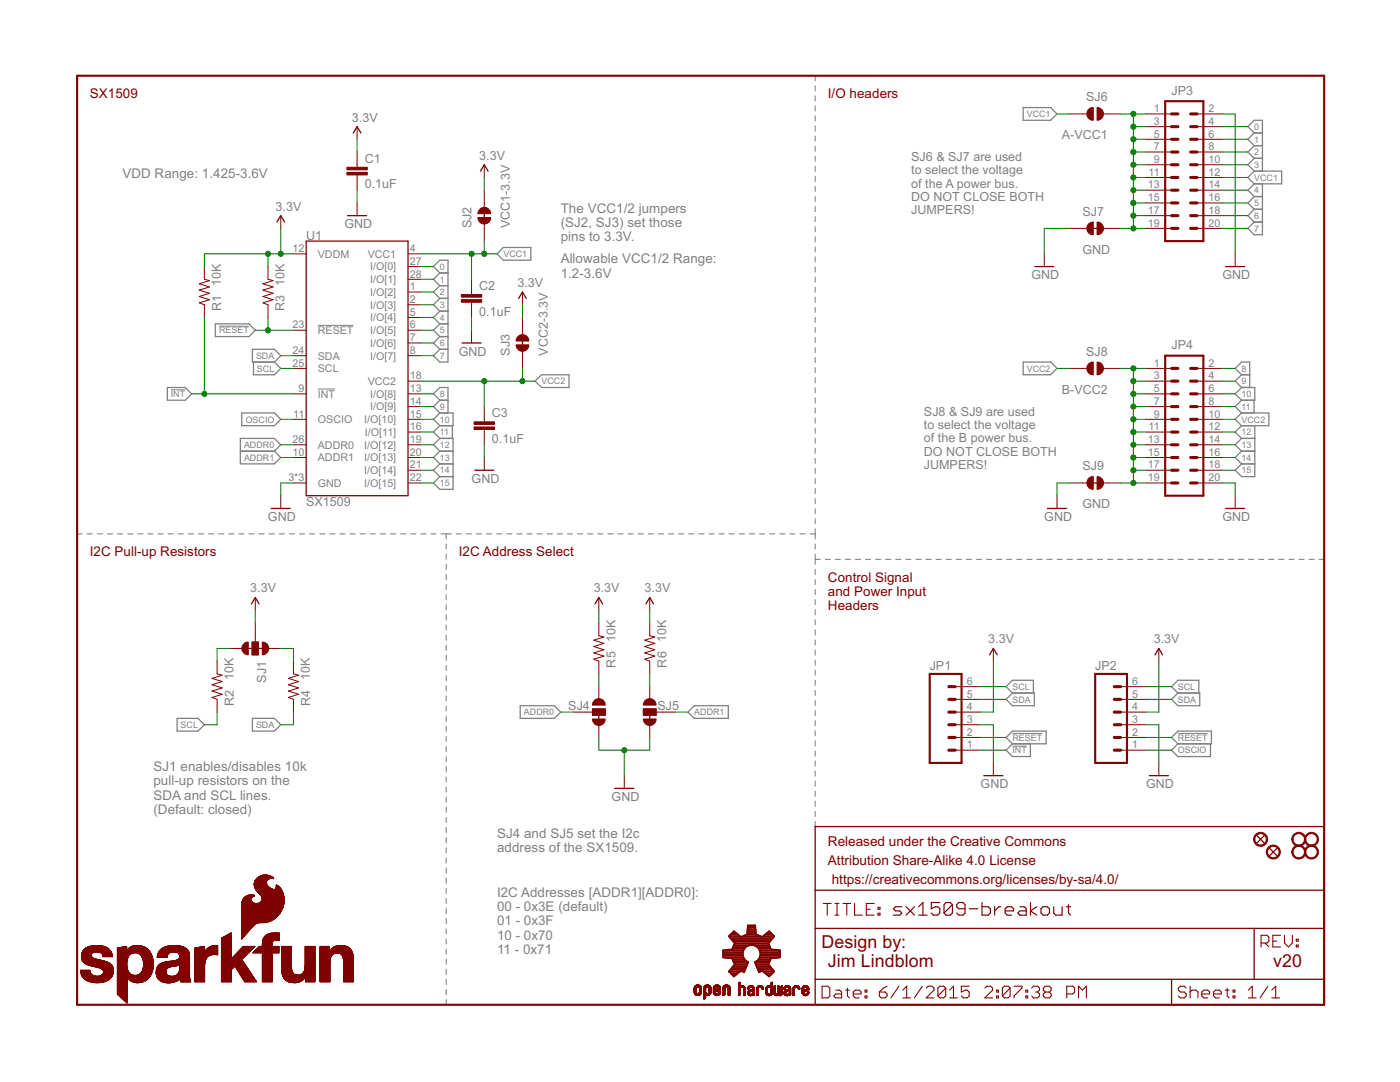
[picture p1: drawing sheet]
<svg xmlns="http://www.w3.org/2000/svg" width="279mm" height="216mm" viewBox="0 0 279 216" stroke-linecap="round" stroke-linejoin="round" font-family="sans-serif">
<defs><g id="words">
<g font-size="4" fill="#800000">
<text x="164" y="189.1">Design by:</text>
<text x="165.2" y="192.9">Jim Lindblom</text>
<text x="254.1" y="192.9">v20</text>
</g>
<g font-size="3" fill="#800000">
<text x="17.9" y="19.5">SX1509</text>
<text x="165.2" y="19.5">I/O headers</text>
<text x="17.9" y="111">I2C Pull-up Resistors</text>
<text x="91.6" y="111">I2C Address Select</text>
<text x="165.2" y="116.1">Control Signal</text>
<text x="165.2" y="118.9">and Power Input</text>
<text x="165.2" y="121.8">Headers</text>
<text x="165.2" y="168.7">Released under the Creative Commons</text>
<text x="165.2" y="172.6">Attribution Share-Alike 4.0 License</text>
<text x="166" y="176.4">https://creativecommons.org/licenses/by-sa/4.0/</text>
</g>
<g font-size="3" fill="#808080">
<text x="24.4" y="35.4">VDD Range: 1.425-3.6V</text>
<text x="111.9" y="42.4">The VCC1/2 jumpers</text>
<text x="111.9" y="45.3">(SJ2, SJ3) set those</text>
<text x="111.9" y="48.1">pins to 3.3V.</text>
<text x="111.9" y="52.6">Allowable VCC1/2 Range:</text>
<text x="111.9" y="55.4">1.2-3.6V</text>
<text x="30.6" y="153.8">SJ1 enables/disables 10k</text>
<text x="30.6" y="156.7">pull-up resistors on the</text>
<text x="30.6" y="159.5">SDA and SCL lines.</text>
<text x="30.6" y="162.4">(Default: closed)</text>
<text x="99.2" y="167.2">SJ4 and SJ5 set the I2c</text>
<text x="99.2" y="170">address of the SX1509.</text>
<text x="99.2" y="178.9">I2C Addresses [ADDR1][ADDR0]:</text>
<text x="99.2" y="181.8">00 - 0x3E (default)</text>
<text x="99.2" y="184.6">01 - 0x3F</text>
<text x="99.2" y="187.5">10 - 0x70</text>
<text x="99.2" y="190.3">11 - 0x71</text>
</g>
<g font-size="2.8" fill="#808080">
<text x="216.8" y="20.2">SJ6</text>
<text x="233.8" y="18.9">JP3</text>
<text x="70.2" y="24.2">3.3V</text>
<text x="211.9" y="27.8">A-VCC1</text>
<text x="72.8" y="32.5">C1</text>
<text x="95.6" y="31.9">3.3V</text>
<text x="181.9" y="32.1">SJ6 &amp; SJ7 are used</text>
<text x="181.9" y="34.8">to select the voltage</text>
<text x="72.8" y="37.6">0.1uF</text>
<text x="181.9" y="37.5">of the A power bus.</text>
<text x="181.9" y="40.1">DO NOT CLOSE BOTH</text>
<text x="55" y="42">3.3V</text>
<text x="61.1" y="47.9">U1</text>
<text x="68.7" y="45.6">GND</text>
<text x="94.1" y="45.6" transform="rotate(-90 94.1 45.6)">SJ2</text>
<text x="101.7" y="45.6" transform="rotate(-90 101.7 45.6)">VCC1-3.3V</text>
<text x="181.9" y="42.8">JUMPERS!</text>
<text x="216" y="43">SJ7</text>
<text x="216" y="50.7">GND</text>
<text x="44.1" y="57" transform="rotate(-90 44.1 57)">10K</text>
<text x="56.8" y="57" transform="rotate(-90 56.8 57)">10K</text>
<text x="95.6" y="57.9">C2</text>
<text x="103.3" y="57.3">3.3V</text>
<text x="205.9" y="55.7">GND</text>
<text x="244" y="55.7">GND</text>
<text x="44.1" y="62.1" transform="rotate(-90 44.1 62.1)">R1</text>
<text x="56.8" y="62.1" transform="rotate(-90 56.8 62.1)">R3</text>
<text x="95.6" y="63">0.1uF</text>
<text x="91.6" y="71">GND</text>
<text x="101.7" y="71" transform="rotate(-90 101.7 71)">SJ3</text>
<text x="109.4" y="71" transform="rotate(-90 109.4 71)">VCC2-3.3V</text>
<text x="216.8" y="71">SJ8</text>
<text x="233.8" y="69.7">JP4</text>
<text x="98.2" y="83.3">C3</text>
<text x="184.4" y="82.9">SJ8 &amp; SJ9 are used</text>
<text x="211.9" y="78.6">B-VCC2</text>
<text x="98.2" y="88.4">0.1uF</text>
<text x="184.4" y="85.6">to select the voltage</text>
<text x="184.4" y="88.2">of the B power bus.</text>
<text x="184.4" y="90.9">DO NOT CLOSE BOTH</text>
<text x="184.4" y="93.6">JUMPERS!</text>
<text x="216" y="93.8">SJ9</text>
<text x="61.1" y="100.9">SX1509</text>
<text x="94.1" y="96.4">GND</text>
<text x="216" y="101.4">GND</text>
<text x="53.5" y="104">GND</text>
<text x="208.4" y="104">GND</text>
<text x="244" y="104">GND</text>
<text x="49.9" y="118.2">3.3V</text>
<text x="118.5" y="118.2">3.3V</text>
<text x="128.7" y="118.2">3.3V</text>
<text x="122.8" y="128.1" transform="rotate(-90 122.8 128.1)">10K</text>
<text x="133" y="128.1" transform="rotate(-90 133 128.1)">10K</text>
<text x="197.2" y="128.4">3.3V</text>
<text x="230.2" y="128.4">3.3V</text>
<text x="46.6" y="135.7" transform="rotate(-90 46.6 135.7)">10K</text>
<text x="53.1" y="136.2" transform="rotate(-90 53.1 136.2)">SJ1</text>
<text x="61.9" y="135.7" transform="rotate(-90 61.9 135.7)">10K</text>
<text x="122.8" y="133.2" transform="rotate(-90 122.8 133.2)">R5</text>
<text x="133" y="133.2" transform="rotate(-90 133 133.2)">R6</text>
<text x="185.5" y="133.7">JP1</text>
<text x="218.6" y="133.7">JP2</text>
<text x="46.7" y="140.8" transform="rotate(-90 46.7 140.8)">R2</text>
<text x="61.9" y="140.8" transform="rotate(-90 61.9 140.8)">R4</text>
<text x="113.4" y="141.7">SJ4</text>
<text x="131.2" y="141.7">SJ5</text>
<text x="122.1" y="159.9">GND</text>
<text x="195.7" y="157.3">GND</text>
<text x="228.7" y="157.3">GND</text>
</g>
<g font-size="2.4" fill="#808080">
<text x="230.3" y="22.4">1</text>
<text x="241.2" y="22.4">2</text>
<text x="230.3" y="24.9">3</text>
<text x="230.3" y="27.4">5</text>
<text x="230.3" y="30">7</text>
<text x="241.2" y="24.9">4</text>
<text x="241.2" y="27.4">6</text>
<text x="241.2" y="30">8</text>
<text x="229.2" y="35.1">11</text>
<text x="230.3" y="32.5">9</text>
<text x="241.2" y="32.5">10</text>
<text x="241.2" y="35.1">12</text>
<text x="229.1" y="37.6">13</text>
<text x="229.1" y="40.1">15</text>
<text x="241.2" y="37.6">14</text>
<text x="241.2" y="40.1">16</text>
<text x="229.1" y="42.7">17</text>
<text x="229.1" y="45.2">19</text>
<text x="241.2" y="42.7">18</text>
<text x="241.2" y="45.2">20</text>
<text x="58.4" y="50.3">12</text>
<text x="63.4" y="51.4">VDDM</text>
<text x="73.4" y="51.4">VCC1</text>
<text x="73.9" y="54">I/O[0]</text>
<text x="81.8" y="50.3">4</text>
<text x="81.8" y="52.8">27</text>
<text x="73.9" y="56.5">I/O[1]</text>
<text x="73.9" y="59">I/O[2]</text>
<text x="81.8" y="55.4">28</text>
<text x="81.8" y="57.9">1</text>
<text x="58.4" y="65.5">23</text>
<text x="73.9" y="61.6">I/O[3]</text>
<text x="73.9" y="64.1">I/O[4]</text>
<text x="81.8" y="60.5">2</text>
<text x="81.8" y="63">5</text>
<text x="81.8" y="65.5">6</text>
<text x="58.4" y="70.6">24</text>
<text x="63.4" y="66.7">RESET</text>
<text x="63.4" y="71.7">SDA</text>
<text x="73.9" y="66.7">I/O[5]</text>
<text x="73.9" y="69.2">I/O[6]</text>
<text x="73.9" y="71.7">I/O[7]</text>
<text x="81.8" y="68.1">7</text>
<text x="81.8" y="70.6">8</text>
<text x="58.4" y="73.2">25</text>
<text x="63.4" y="74.3">SCL</text>
<text x="73.4" y="76.8">VCC2</text>
<text x="81.8" y="75.7">18</text>
<text x="230.3" y="73.2">1</text>
<text x="230.3" y="75.7">3</text>
<text x="241.2" y="73.2">2</text>
<text x="241.2" y="75.7">4</text>
<text x="58.5" y="83.3">11</text>
<text x="59.6" y="78.2">9</text>
<text x="63.4" y="79.4">INT</text>
<text x="73.9" y="79.4">I/O[8]</text>
<text x="73.9" y="81.9">I/O[9]</text>
<text x="81.8" y="78.2">13</text>
<text x="81.8" y="80.8">14</text>
<text x="81.8" y="83.3">15</text>
<text x="230.3" y="78.2">5</text>
<text x="230.3" y="80.8">7</text>
<text x="230.3" y="83.3">9</text>
<text x="241.2" y="78.2">6</text>
<text x="241.2" y="80.8">8</text>
<text x="241.2" y="83.3">10</text>
<text x="58.4" y="88.4">26</text>
<text x="63.4" y="84.4">OSCIO</text>
<text x="63.4" y="89.5">ADDR0</text>
<text x="72.7" y="84.4">I/O[10]</text>
<text x="72.7" y="89.5">I/O[12]</text>
<text x="72.8" y="87">I/O[11]</text>
<text x="81.8" y="85.9">16</text>
<text x="81.8" y="88.4">19</text>
<text x="229.1" y="88.4">13</text>
<text x="229.2" y="85.9">11</text>
<text x="241.2" y="85.9">12</text>
<text x="241.2" y="88.4">14</text>
<text x="58.4" y="90.9">10</text>
<text x="63.4" y="92.1">ADDR1</text>
<text x="72.7" y="92.1">I/O[13]</text>
<text x="72.7" y="94.6">I/O[14]</text>
<text x="81.8" y="90.9">20</text>
<text x="81.8" y="93.5">21</text>
<text x="229.1" y="90.9">15</text>
<text x="229.1" y="93.5">17</text>
<text x="241.2" y="90.9">16</text>
<text x="241.2" y="93.5">18</text>
<text x="57.6" y="96">3*3</text>
<text x="63.4" y="97.1">GND</text>
<text x="72.7" y="97.1">I/O[15]</text>
<text x="81.8" y="96">22</text>
<text x="229.1" y="96">19</text>
<text x="241.2" y="96">20</text>
<text x="193" y="136.6">6</text>
<text x="226" y="136.6">6</text>
<text x="193" y="141.7">4</text>
<text x="193" y="139.2">5</text>
<text x="226" y="141.7">4</text>
<text x="226" y="139.2">5</text>
<text x="193" y="149.3">1</text>
<text x="193" y="146.8">2</text>
<text x="193" y="144.3">3</text>
<text x="226" y="149.3">1</text>
<text x="226" y="146.8">2</text>
<text x="226" y="144.3">3</text>
</g>
<g font-size="2" fill="#808080">
<text x="204.9" y="23.4">VCC1</text>
<text x="250.3" y="25.9">0</text>
<text x="250.3" y="28.4">1</text>
<text x="250.3" y="31">2</text>
<text x="250.3" y="33.5">3</text>
<text x="250.3" y="38.6">4</text>
<text x="250.3" y="41.1">5</text>
<text x="250.3" y="36.1">VCC1</text>
<text x="250.3" y="43.7">6</text>
<text x="250.3" y="46.2">7</text>
<text x="87.8" y="53.8">0</text>
<text x="100.5" y="51.3">VCC1</text>
<text x="87.8" y="56.4">1</text>
<text x="87.8" y="58.9">2</text>
<text x="87.8" y="61.5">3</text>
<text x="87.8" y="64">4</text>
<text x="43.7" y="66.5">RESET</text>
<text x="51.1" y="71.6">SDA</text>
<text x="87.8" y="66.5">5</text>
<text x="87.8" y="69.1">6</text>
<text x="87.8" y="71.6">7</text>
<text x="51.3" y="74.1">SCL</text>
<text x="108.1" y="76.7">VCC2</text>
<text x="204.9" y="74.1">VCC2</text>
<text x="247.8" y="74.1">8</text>
<text x="247.8" y="76.7">9</text>
<text x="34.1" y="79.2">INT</text>
<text x="87.8" y="79.2">8</text>
<text x="87.8" y="81.8">9</text>
<text x="247.8" y="79.2">10</text>
<text x="247.8" y="81.8">11</text>
<text x="48.7" y="89.4">ADDR0</text>
<text x="49" y="84.3">OSCIO</text>
<text x="87.8" y="84.3">10</text>
<text x="87.8" y="86.8">11</text>
<text x="87.8" y="89.4">12</text>
<text x="247.8" y="86.8">12</text>
<text x="247.8" y="89.4">13</text>
<text x="247.8" y="84.3">VCC2</text>
<text x="48.7" y="91.9">ADDR1</text>
<text x="87.8" y="91.9">13</text>
<text x="87.8" y="94.5">14</text>
<text x="247.8" y="91.9">14</text>
<text x="247.8" y="94.5">15</text>
<text x="87.8" y="97">15</text>
<text x="202.1" y="137.6">SCL</text>
<text x="235.1" y="137.6">SCL</text>
<text x="104.6" y="142.7">ADDR0</text>
<text x="138.6" y="142.7">ADDR1</text>
<text x="202.1" y="140.2">SDA</text>
<text x="235.1" y="140.2">SDA</text>
<text x="36" y="145.3">SCL</text>
<text x="51.1" y="145.3">SDA</text>
<text x="202.1" y="147.8">RESET</text>
<text x="235.1" y="147.8">RESET</text>
<text x="202.1" y="150.3">INT</text>
<text x="235.1" y="150.3">OSCIO</text>
</g>
</g></defs>
<g fill="none" stroke="#808080" stroke-width=".21">
<path d="M162.7 15.1v1M162.7 17.1v1M162.7 19.1v1M162.7 21.1v1M162.7 23.1v1.1M162.7 25.1v1.1M162.7 27.2v1M162.7 29.2v1M162.7 31.2v1M162.7 33.2v1M162.7 35.2v1M162.7 37.2v1"/>
<path d="M162.7 39.2v1M162.7 41.2v1M162.7 43.2v1M162.7 45.2v1M162.7 47.2v1.1M162.7 49.3v1M162.7 51.3v1M162.7 53.3v1M162.7 55.3v1M162.7 57.3v1M162.7 59.3v1M162.7 61.3v1"/>
<path d="M162.7 63.3v1M162.7 65.3v1M162.7 67.4v.9M162.7 69.4v1M162.7 71.4v1M162.7 73.4v1M162.7 75.4v1M162.7 77.4v1M162.7 79.4v1M162.7 81.4v1M162.7 83.4v1M162.7 85.4v1"/>
<path d="M162.7 87.4v1.1M162.7 89.5v.9M162.7 91.5v1M162.7 93.5v1M162.7 95.5v1M162.7 97.5v1M162.7 99.5v1M15.4 106.5h1M17.4 106.5h1M19.4 106.5h1M21.4 106.5h1.1M23.5 106.5h1"/>
<path d="M25.5 106.5h1M27.5 106.5h1M29.5 106.5h1M31.5 106.5h1.1M33.5 106.5h1.1M35.6 106.5h1M37.6 106.5h1M39.6 106.5h1M41.6 106.5h1M43.6 106.5h1.1M45.7 106.5h1M47.7 106.5h1"/>
<path d="M49.7 106.5h1M51.7 106.5h1M53.7 106.5h1M55.7 106.5h1M57.8 106.5h1M59.8 106.5h1M61.8 106.5h1M63.8 106.5h1M65.8 106.5h1M67.8 106.5h1.1M69.9 106.5h1M71.9 106.5h1"/>
<path d="M73.9 106.5h1M75.9 106.5h1M77.9 106.5h1.1M79.9 106.5h1.1M82 106.5h1M84 106.5h1M86 106.5h1M88 106.5h2.1M89 106.5v1M89 108.5v1.1M89 110.6v1M89 112.6v1"/>
<path d="M89 114.6v1M89 116.6v1M89 118.7v1M91.1 106.5h1M93.1 106.5h1M95.1 106.5h1M97.1 106.5h1M99.1 106.5h1M101.1 106.5h1.1M103.2 106.5h1M105.2 106.5h1M107.2 106.5h1"/>
<path d="M109.2 106.5h1M111.2 106.5h1M113.2 106.5h1.1M115.3 106.5h1M117.3 106.5h1M119.3 106.5h1M121.3 106.5h1M123.3 106.5h1.1M125.3 106.5h1.1M127.4 106.5h1M129.4 106.5h1M131.4 106.5h1"/>
<path d="M133.4 106.5h1.1M135.4 106.5h1.1M137.5 106.5h1M139.5 106.5h1M141.5 106.5h1M143.5 106.5h1M145.5 106.5h1.1M147.6 106.5h1M149.6 106.5h1M151.6 106.5h1M153.6 106.5h1M155.6 106.5h1"/>
<path d="M157.6 106.5h1M159.7 106.5h1M161.7 106.5h1M162.7 101.5v1M162.7 103.5v1M162.7 105.5v2M162.7 108.6v1M162.7 110.6v2M162.7 113.6v1M162.7 115.6v1M162.7 117.6v1.1M162.7 119.7v1"/>
<path d="M162.7 111.6h1M164.7 111.6h1M166.7 111.6h1M168.7 111.6h1M170.7 111.6h1M172.7 111.6h1.1M174.8 111.6h1M176.8 111.6h1M178.8 111.6h1M180.8 111.6h1M182.8 111.6h1M184.8 111.6h1"/>
<path d="M186.8 111.6h1M188.8 111.6h1M190.8 111.6h1.1M192.9 111.6h1M194.9 111.6h1M196.9 111.6h1M198.9 111.6h1M200.9 111.6h1M202.9 111.6h1M204.9 111.6h1.1M206.9 111.6h1.1M209 111.6h1"/>
<path d="M211 111.6h1M213 111.6h1M215 111.6h1M217 111.6h1M219 111.6h1M221 111.6h1M223 111.6h1M225 111.6h1.1M227.1 111.6h1M229.1 111.6h1M231.1 111.6h1M233.1 111.6h1"/>
<path d="M235.1 111.6h1M237.1 111.6h1M239.1 111.6h1M241.1 111.6h1M243.1 111.6h1.1M245.2 111.6h1M247.2 111.6h1M249.2 111.6h1M251.2 111.6h1M253.2 111.6h1M255.2 111.6h1M257.2 111.6h1"/>
<path d="M259.2 111.6h1M261.3 111.6h1M263.3 111.6h1M89 120.7v1M89 122.7v1M89 124.7v1M89 126.7v1.1M89 128.8v1M89 130.8v1M89 132.8v1M89 134.8v1M89 136.8v1.1"/>
<path d="M89 138.9v1M162.7 121.7v1M162.7 123.7v1M162.7 125.7v1M162.7 127.7v1M162.7 129.7v1M162.7 131.7v1M162.7 133.7v1M162.7 135.8v1M162.7 137.8v1M162.7 139.8v1M89 140.9v1"/>
<path d="M89 142.9v1M89 144.9v1M89 146.9v1.1M89 148.9v1.1M89 151v1M89 153v1M89 155v1M89 157v1.1M89 159.1v1M162.7 141.8v1M162.7 143.8v1M162.7 145.8v1"/>
<path d="M162.7 147.8v1M162.7 149.8v1.1M162.7 151.8v1.1M162.7 153.9v1M162.7 155.9v1M162.7 157.9v1M162.7 159.9v1M89 161.1v1M89 163.1v1M89 165.1v1M89 167.1v1.1M89 169.2v1"/>
<path d="M89 171.2v1M89 173.2v1M89 175.2v1.1M89 177.2v1.1M89 179.3v1M162.7 161.9v1M162.7 163.9v1M89 181.3v1M89 183.3v1M89 185.3v1.1M89 187.3v1.1M89 189.4v1"/>
<path d="M89 191.4v1M89 193.4v1M89 195.4v1M89 197.4v1.1M89 199.5v1"/>
</g>
<path d="M34.1 77.8h2.9M43.7 65.1h6M63.4 64.9h7.1M63.4 77.6h3.5M202.1 146.3h5.9M202.1 148.9h2.8M235.1 146.3h5.9" fill="none" stroke="#808080" stroke-width=".2"/>
<g fill="none" stroke="#808080" stroke-width=".25">
<path d="M204.2 21.5h5.5l1.2 1.2-1.2 1.3h-5.5zM250.3 26.5l-1.3-1.2 1.3-1.3h1.6v10.1M250.3 26.5h1.6M250.3 26.5l-1.3 1.3 1.3 1.3M250.3 29.1h1.6M250.3 29.1l-1.3 1.2 1.3 1.3M250.3 31.6h1.6M250.3 31.6l-1.3 1.3 1.3 1.2M250.3 34.1h5.5v2.6h-5.5M250.3 36.7l-1.3 1.3 1.3 1.2M250.3 39.2h1.6M250.3 39.2l-1.3 1.3 1.3 1.3"/>
<path d="M250.3 34.1l-1.3 1.3 1.3 1.3M251.9 36.7v10.1h-1.6l-1.3-1.2 1.3-1.3M87.8 54.5l-1.3-1.3 1.3-1.3h1.6v20.3h-1.6l-1.3-1.2 1.3-1.3M87.8 54.5h1.6M87.8 54.5l-1.3 1.2 1.3 1.3M87.8 57h1.6M87.8 57l-1.3 1.3 1.3 1.2M87.8 59.5h1.6M87.8 59.5l-1.3 1.3 1.3 1.3M99.2 50.7l1.3-1.3h5.4v2.5h-5.4zM250.3 41.8h1.6M250.3 41.8l-1.3 1.2 1.3 1.3"/>
<path d="M250.3 44.3h1.6M33.4 77.3h3.6l1.2 1.3-1.2 1.3h-3.6zM43 64.6h6.7l1.2 1.3-1.2 1.3h-6.7zM50.4 69.7h4.4l1.2 1.3-1.2 1.2h-4.4zM50.6 72.2v2.6h4.2l1.2-1.3-1.2-1.3M87.8 79.9l-1.3-1.3 1.3-1.3h1.6v5.1M87.8 79.9h1.6M87.8 79.9l-1.3 1.2 1.3 1.3M87.8 62.1h1.6M87.8 62.1l-1.3 1.3 1.3 1.2M87.8 64.6h1.6M87.8 64.6l-1.3 1.3 1.3 1.3"/>
<path d="M87.8 67.2h1.6M87.8 67.2l-1.3 1.2 1.3 1.3M87.8 69.7h1.6M106.8 76.1l1.3-1.3h5.5v2.5h-5.5zM204.2 72.2h5.5l1.2 1.3-1.2 1.3h-5.5zM247.8 77.3h2.6v2.6h-2.6M247.8 74.8l-1.3-1.3 1.3-1.3h1.6v5.1M247.8 74.8h1.6M247.8 74.8l-1.3 1.3 1.3 1.2M247.8 77.3l-1.3 1.3 1.3 1.3M247.8 79.9l-1.3 1.2 1.3 1.3M250.3 79.9v2.5"/>
<path d="M48 87.5h6.8l1.2 1.3-1.2 1.2 1.2 1.3-1.2 1.3h-6.8zM48 90h6.8M48.2 82.4h6.6l1.2 1.3-1.2 1.2h-6.6zM87.8 82.4h2.6v2.5h-2.6M87.8 82.4l-1.3 1.3 1.3 1.2M87.8 87.5h2.6v10.1h-2.6l-1.3-1.2 1.3-1.3M87.8 84.9l-1.3 1.3 1.3 1.3M87.8 87.5l-1.3 1.3 1.3 1.2M87.8 90h2.6M87.8 90l-1.3 1.3 1.3 1.3M87.8 92.6h2.6M87.8 92.6l-1.3 1.2 1.3 1.3"/>
<path d="M87.8 95.1h2.6M90.3 84.9v2.6M247.8 82.4h5.4v2.5h-5.4M247.8 87.5h2.6M247.8 90h2.6M247.8 84.9l-1.3 1.3 1.3 1.3M247.8 92.6h2.6M247.8 87.5l-1.3 1.3 1.3 1.2M247.8 90l-1.3 1.3 1.3 1.3M247.8 82.4l-1.3 1.3 1.3 1.2M250.4 84.9v10.2h-2.6l-1.3-1.3 1.3-1.2M200.8 139.6l1.3-1.3h4.3v2.5h-4.3z"/>
<path d="M202.1 138.3l-1.3-1.3 1.3-1.3h4.1v2.6M235.1 138.3h4.3v2.5h-4.3l-1.3-1.2zM235.1 138.3l-1.3-1.3 1.3-1.3h4.1v2.6M35.3 143.3h4.2l1.3 1.3-1.3 1.3h-4.2zM50.4 143.3h4.4l1.2 1.3-1.2 1.3h-4.4zM103.8 140.8h6.8l1.3 1.3-1.3 1.2h-6.8zM138.6 140.8h6.8v2.5h-6.8l-1.3-1.2zM200.8 147.2l1.3-1.3h6.7v2.5h-6.7zM202.1 148.4l-1.3 1.3 1.3 1.3h3.5v-2.6M233.8 147.2l1.3-1.3h6.7v2.5h-6.7zM235.1 148.4l-1.3 1.3 1.3 1.3h6.5v-2.6"/>
</g>
<path d="M15.4 15.1h248.9v185.4h-248.9zM232.5 20.2h7.7v27.9h-7.7zM232.5 71h7.7v27.9h-7.7zM185.5 134.5h6.4v17.7h-6.4zM218.6 134.5h6.3v17.7h-6.3z" fill="none" stroke="#800000" stroke-width=".42"/>
<g fill="none" stroke="#800000" stroke-width=".25">
<path d="M70.5 26.5l.8-1.2 .7 1.2M95.9 34.1l.7-1.2 .8 1.2M55.3 44.3l.7-1.3 .8 1.3M61.1 48.1h20.3v50.8h-20.3zM69.4 43h3.8M96.6 42v1.8M103.5 59.5l.8-1.2 .7 1.2M206.5 53.2h3.8M217.8 45.6h1.8M244.6 53.2h3.8M92.2 68.4h3.8M104.3 67.4v1.8"/>
<path d="M94.7 93.8h3.9M217.8 96.4h1.8M54.1 101.5h3.8M209 101.5h3.9M244.6 101.5h3.8M49.2 129.4h3.8M50.2 120.5l.7-1.3 .8 1.3M118.7 120.5l.8-1.3 .8 1.3M128.9 120.5l.8-1.3 .7 1.3M197.5 130.7l.7-1.3 .8 1.3M230.5 130.7l.8-1.3 .7 1.3M119.5 142.1v2.5"/>
<path d="M122.7 157.3h3.8M129.7 142.1v2.5M196.3 154.8h3.9M229.4 154.8h3.8M162.7 164.9h101.6v35.6h-101.6zM162.7 177.6h101.6M250.8 166.7l1.5 1.5M252.3 166.7l-1.5 1.5M253.3 169.2l1.6 1.6M254.9 169.2l-1.6 1.6M162.7 185.3h101.6M162.7 195.4h101.6"/>
<path d="M233.8 195.4v5.1M250.3 185.3v10.1"/>
</g>
<g fill="none" stroke="#800000" stroke-width=".21">
<path d="M164.1 196.8h1.1l.4 .4v1.5l-.4 .4h-1.1zM164.3 180.3h1.6M165.1 180.3v2.3M166.6 180.3h.8M166.6 182.6h.8M166.8 197.6h.8l.4 .4v1.1h-1.2l-.4-.4 .4-.4h1.2M167 180.3v2.3M168.2 180.3h1.6M168.7 197.6h.8M169 180.3v2.3M169.1 197.2v1.5l.4 .4M170.3 198.3h1.6v-.3l-.4-.4h-.8l-.4 .4v.7l.4 .4h.8"/>
<path d="M170.5 180.3v2.3h1.6M172.6 198.7h.4v.4h-.4zM172.6 197.6h.4v.4h-.4zM172.9 181.4h.8M174.5 180.3h-1.6v2.3h1.6M175.2 182.2h.4v.4h-.4zM175.2 181.1h.4v.3h-.4zM175.5 198h1.2l.3 .3v.4l-.3 .4h-.8l-.4-.4zM177 196.8l-.7 .4-.8 .8M179.4 196.8l-1.6 2.3M180.2 199.1h1.5M180.2 197.6l.8-.8v2.3"/>
<path d="M184.1 196.8l-1.6 2.3M184.8 197.2l.4-.4h.8l.4 .4v.4l-1.6 1.5h1.6M188.7 197.2v1.5l-.4 .4h-.7l-.4-.4M188.7 197.2l-.4-.4h-.7l-.4 .4v1.5M188.7 197.2l-1.5 1.5M189.5 199.1h1.6M189.5 197.6l.8-.8v2.3M193.4 196.8h-1.5v1.2l.7-.4h.4l.4 .4v.7l-.4 .4h-.7l-.4-.4M196.5 197.2l.4-.4h.8l.4 .4v.4l-1.6 1.5h1.6M198.9 198.7h.4v.4h-.4zM198.9 197.6h.4v.4h-.4zM201.6 197.2v1.5l-.4 .4h-.8l-.4-.4"/>
<path d="M201.6 197.2l-.4-.4h-.8l-.4 .4v1.5M201.6 197.2l-1.6 1.5M202.4 196.8h1.5v.4l-1.5 1.5v.4M204.7 198.7h.4v.4h-.4zM204.7 197.6h.4v.4h-.4zM205.9 197.2l.4-.4h.8l.4 .4v.4l-.4 .4M206.7 198h.4M207.1 198l.4 .3v.4l-.4 .4h-.8l-.4-.4M208.6 198l-.4 .3v.4l.4 .4h.8l.4-.4v-.4l-.4-.3M208.6 198l-.4-.4v-.4l.4-.4h.8l.4 .4v.4l-.4 .4M208.6 198h.8M212.9 198.3h1.2l.4-.3v-.8l-.4-.4h-1.2v2.3"/>
<path d="M215.2 199.1v-2.3l.8 .8 .8-.8v2.3M236.7 197.2l-.4-.4h-.7l-.4 .4v.4l.4 .4h.7l.4 .3v.4l-.4 .4h-.7l-.4-.4M237.5 198l.4-.4h.8l.4 .4v1.1M237.5 196.8v2.3M239.8 198.3h1.6v-.3l-.4-.4h-.8l-.4 .4v.7l.4 .4h.8M242.2 198.3h1.5v-.3l-.3-.4h-.8l-.4 .4v.7l.4 .4h.8M244.5 197.6h.8M244.9 197.2v1.5l.4 .4M246.1 198.7h.4v.4h-.4zM246.1 197.6h.4v.4h-.4zM249.1 199.1h1.6M249.1 197.6l.8-.8v2.3"/>
<path d="M251.7 188.2h1.2l.3-.4v-.8l-.3-.4h-1.2v2.4M252.5 188.2l.7 .8M253 196.8l-1.5 2.3M253.8 199.1h1.6M253.8 197.6l.8-.8v2.3M254 187.8h.8M255.6 186.6h-1.6v2.4h1.6M256.3 186.6v1.6l.8 .8 .8-.8v-1.6M258.7 188.6h.4v.4h-.4zM258.7 187.4h.4v.4h-.4z"/>
</g>
<g fill="none" stroke="#800000" stroke-width=".23">
<path d="M180 180.9h-1.3l-.4 .4 .4 .5h.9l.4 .4-.4 .4h-1.3M180.8 180.9l1.7 1.7M182.5 180.9l-1.7 1.7M183.3 182.6h1.7M183.3 180.9l.9-.8v2.5M187.6 180.1h-1.7v1.2l.8-.4h.4l.5 .4v.9l-.5 .4h-.8l-.4-.4M190.1 180.5v1.7l-.4 .4h-.9l-.4-.4M190.1 180.5l-.4-.4h-.9l-.4 .4v1.7M190.1 180.5l-1.7 1.7M192.6 181.3h-1.3l-.4-.4v-.4l.4-.4h.9l.4 .4v1.7l-.4 .4h-.9l-.4-.4M193.4 181.3h1.7M196 180.1v2.5h1.2l.5-.4v-.9l-.5-.4h-1.2"/>
<path d="M198.5 180.9v1.7M199.7 180.9h-.4l-.8 .9M200.6 181.8h1.7v-.5l-.4-.4h-.9l-.4 .4v.9l.4 .4h.9M203.5 180.9h.9l.4 .4v1.3h-1.3l-.4-.4 .4-.4h1.3M205.7 180.1v2.5M206.9 180.9l-1.2 .9 1.2 .8M207.8 181.3l.4-.4h.8l.4 .4v.9l-.4 .4h-.8l-.4-.4zM210.3 180.9v1.3l.4 .4h1.3v-1.7M212.8 180.9h.9M213.2 180.5v1.7l.5 .4"/>
</g>
<g fill="none" stroke="#800000" stroke-width=".2">
<path d="M71.3 25.3v2.5M71.3 30.3v3.1M71.3 34.9v3.1M96.6 32.9v2.5M96.6 38v3.4M213.5 22.7h3.4M220.2 22.7h3.4M228.7 22.7h5.1M228.7 25.3h5.1M228.7 27.8h5.1M228.7 30.3h5.1M228.7 32.9h5.1"/>
<path d="M228.7 35.4h5.1M228.7 38h5.1M238.9 22.7h5.1M238.9 25.3h5.1M238.9 27.8h5.1M238.9 30.3h5.1M238.9 32.9h5.1M238.9 35.4h5.1M238.9 38h5.1M40.8 53.2v2.5l1 .3-2 .6 2 .7-2 .6 2 .6-2 .7 2 .6-2 .6 1 .4v2.6M53.5 53.2v2.5l1 .3-2 .6 2 .7-2 .6 2 .6-2 .7 2 .6-2 .6 1 .4v2.6M56 43v2.6"/>
<path d="M58.6 50.7h2.5M71.3 40.5v2.5M81.4 50.7h2.6M81.4 53.2h2.6M81.4 55.7h2.6M81.4 58.3h2.6M94.1 55.7v3.1M96.6 44.7v3.4M104.3 58.3v2.5M208.4 50.7v2.5M213.5 45.6h3.4M220.2 45.6h3.4"/>
<path d="M228.7 40.5h5.1M228.7 43h5.1M228.7 45.6h5.1M238.9 40.5h5.1M238.9 43h5.1M238.9 45.6h5.1M246.5 50.7v2.5M58.6 65.9h2.5M58.6 71h2.5M58.6 73.5h2.5M58.6 78.6h2.5M81.4 65.9h2.6"/>
<path d="M81.4 71h2.6M81.4 78.6h2.6M81.4 60.8h2.6M81.4 63.4h2.6M81.4 68.4h2.6M81.4 76.1h2.6M94.1 60.3v3.1M94.1 65.9v2.5M104.3 63.4v3.4M104.3 70.1v3.4M213.5 73.5h3.4M220.2 73.5h3.4"/>
<path d="M228.7 73.5h5.1M228.7 78.6h5.1M228.7 76.1h5.1M238.9 73.5h5.1M238.9 78.6h5.1M238.9 76.1h5.1M56 98.9v2.6M58.6 96.4h2.5M58.6 83.7h2.5M58.6 88.8h2.5M58.6 91.3h2.5M81.4 96.4h2.6"/>
<path d="M81.4 81.1h2.6M81.4 83.7h2.6M81.4 86.2h2.6M81.4 88.8h2.6M81.4 91.3h2.6M81.4 93.8h2.6M96.6 81.1v3.1M96.6 85.7v3.1M96.6 91.3v2.5M210.9 98.9v2.6M213.5 96.4h3.4M220.2 96.4h3.4"/>
<path d="M228.7 96.4h5.1M228.7 81.1h5.1M228.7 83.7h5.1M228.7 86.2h5.1M228.7 88.8h5.1M228.7 91.3h5.1M228.7 93.8h5.1M238.9 96.4h5.1M238.9 81.1h5.1M238.9 83.7h5.1M238.9 86.2h5.1M238.9 88.8h5.1"/>
<path d="M238.9 91.3h5.1M238.9 93.8h5.1M246.5 98.9v2.6M50.9 119.2v2.6M119.5 119.2v2.6M129.7 119.2v2.6M43.3 131.9v2.6l1 .2-2 .7 2 .6-2 .6 2 .7-2 .6 2 .6-2 .7 1 .4v2.5M45.9 129.4h2.5M50.3 128.1h1.3v2.6h-1.3zM50.9 124.3v3.8M53.5 129.4h2.5M58.6 131.9v2.6l1 .2-2 .7 2 .6-2 .6 2 .7-2 .6 2 .6-2 .7 1 .4v2.5"/>
<path d="M119.5 124.3v2.6l1 .2-2 .6 2 .7-2 .6 2 .6-2 .7 2 .6-2 .7 1 .3v2.6M119.5 137v2.6M129.7 124.3v2.6l1 .2-2 .6 2 .7-2 .6 2 .6-2 .7 2 .6-2 .7 1 .3v2.6M129.7 137v2.6M190.6 139.6h5.1M190.6 137h5.1M198.2 129.4v2.5M223.6 139.6h5.1M223.6 137h5.1M231.3 129.4v2.5M114.4 142.1h3.8M118.2 141.5h2.6v1.2h-2.6z"/>
<path d="M119.5 144.6v2.6M124.6 154.8v2.5M128.4 141.5h2.5v1.2h-2.5zM129.7 144.6v2.6M130.9 142.1h3.8M190.6 142.1h5.1M190.6 149.7h5.1M190.6 147.2h5.1M190.6 144.6h5.1M198.2 152.2v2.6M223.6 142.1h5.1M223.6 149.7h5.1"/>
<path d="M223.6 147.2h5.1M223.6 144.6h5.1M231.3 152.2v2.6M48.3 180h2M48.3 179.9h1.9M48.4 179.8h1.8M48.4 179.7l1.7 .1M48.4 179.7l-.1 .4M48.4 179.7h1.7M48.5 179.6h1.6M48.5 179.5h1.6M48.5 179.4h1.6"/>
<path d="M48.6 179.4l1.5-.1v.2M48.6 179.4l-.2 .3M48.6 179.3h1.5M48.7 179.1l-.2 .4M49.3 178.8h1.5M49.4 178.7l-.7 .4M49.7 178.6h1M49.9 178.6h.6M49.9 178.7l-.8 .2-.4 .3M50.1 179.5v.2M50.1 179.5h-1.6M50.1 179.6h-1.6"/>
<path d="M50.1 179.7l.4 .4 .5 .2M50.1 179.7l-1.7-.1-.1 .8M50.1 179.2h-1.4M50.1 179.2v.1h-1.5M50.1 178.7l.6 .1M50.2 179.2h-1.5M50.2 179.1h-1.5M50.2 179.1l-.1 .1M50.3 179.9h-2M50.3 179l-1.5 .1M50.3 179h-1.4M50.4 178.9l-1.5 .1"/>
<path d="M50.5 178.9h-1.5M50.5 178.9l-.3 .2M50.6 178.9h-1.5M50.6 178.9h-.1M50.6 178.8a.84 .84 0 0 0-.6 .9 .84 .84 0 0 0 .9 .7 1.27 1.27 0 0 0 1.4-.9M50.7 178.8h.1M50.7 178.8l-.1 .1M50.7 178.6h.1M50.7 178.6l-1.3 .1M50.7 178.7l-.1 .1M50.7 178.8h-1.6M50.7 178.7h-1.4"/>
<path d="M50.7 176.7h2.6M50.7 176.6h2.6M50.7 176.5h2.5M50.7 176.4h2.5M50.7 176.3h2.4M50.7 176.3v.4M50.7 176.7l.2 .4M50.8 176.8h2.6M50.8 176.7h2.6M50.8 176.2h2.3M50.8 178.8h-.1M50.8 178.7h-.1"/>
<path d="M50.8 176.8l2.7 .1M50.8 176.8h2.7M50.8 176.1h2.3M50.8 178.7h.1M50.8 178.7h-1.4M50.8 176.9h2.8M50.8 177h2.9M50.8 177h2.8M50.8 177.1h2.9M50.8 175.9h2.3M50.9 177.1h2.9M50.9 175.9l-.2 .4"/>
<path d="M50.9 177.1l.2 .4M50.9 177.2h3M50.9 175.8h2.3M50.9 177.2h3.1M50.9 177.2l3.2 .1M51 177.3h3.1M51 177.4h3.2M51 177.4h3.4M51.1 177.5h5M51.1 177.5h5.1M51.1 177.5l5.1 .1M51.1 177.5l.3 .5"/>
<path d="M51.1 177.6h5.1M51.2 177.7h5M51.2 175.3l-.3 .6M51.2 177.7h5.1M51.2 177.8h5.1M51.3 175.3h3.2M51.3 177.8h5M51.3 175.2h3.2M51.3 177.9h5M51.4 177.9h5M51.4 175.2h3.2M51.4 177.9l5 .1"/>
<path d="M51.4 178l.4 .4M51.4 178h5M51.5 175.1h3M51.5 178.1h4.9M51.5 175h2.9M51.6 178.2h4.9M51.6 175l-.4 .3M51.6 175h2.7M51.7 178.2l4.8 .1M51.7 174.9h2.5M51.7 178.3h4.8M51.8 178.4h4.7"/>
<path d="M51.8 174.9h2.3M51.8 178.4l.5 .8M51.9 178.5h4.7M51.9 174.8h2.1M52 178.6h4.6M52 174.8h1.9M52.1 180h4.6M52.1 179.9h4.6M52.1 178.7h4.5M52.1 174.7h1.7M52.1 178.8h4.5M52.2 179.9h4.5"/>
<path d="M52.2 178.8h4.4M52.2 174.7a2.59 2.59 0 0 1 2.2 .3M52.2 174.7l-.6 .3M52.2 179.8h4.5M52.2 178.9h4.4M52.2 174.7h1.5M52.2 178.9l4.5 .1M52.3 179h4.4M52.3 179.7h4.4M52.3 179.1h4.4M52.3 179.6h4.4M52.3 179.3h4.4"/>
<path d="M52.3 179.2h4.4M52.3 179.2v.3M52.3 179.5h4.4M52.3 179.4h4.4M52.4 174.6h1.1M52.7 174.6h.4M53.1 176a1.59 1.59 0 0 0 1.8 1.5l.2-.3M53.1 176.1v.2M53.1 176h-2.3M53.1 176.3l.1 .1M53.1 175.9v.2M53.1 175.9v.1"/>
<path d="M53.1 175.9h-2.2M53.2 176.4l.7 .8M53.2 175.8l-.1 .1M53.2 175.8h-2.3M53.3 175.7h-2.4a2.28 2.28 0 0 0 1 2.6 1.05 1.05 0 0 1 .5 1.2 1.05 1.05 0 0 1-1 .8M53.3 175.7h-2.4M53.3 175.6l-.1 .2M53.3 175.6h-2.3M53.4 175.6h-2.4M53.4 175.5h-2.3M53.5 175.5h-2.4M53.6 175.4h-2.5"/>
<path d="M53.7 175.4h-2.5M53.9 177.2l.2 .1M53.9 175.3h-2.7M53.9 175.3l-.6 .3M54.1 177.3l.2 .1M54.1 175.3h-.2M54.2 175.2l-.6 .2-.4 .4M54.3 177.4h.1M54.3 175.3h.2M54.4 175l.2 .2h-.3M54.4 177.4l.2 .1M54.5 175.3h.1"/>
<path d="M54.5 175.3h.1a2.42 2.42 0 0 0-3.4 .2M54.9 177.4h1.2M55 177.4h1.1M55 177.3h1M55.1 177.3l-.3 .2M55.1 176.7a3.5 3.5 0 0 1 1.5 3.7l-8.4-.1M55.1 177.2h.9M55.1 177.2h.8M55.1 176.7h.3M55.1 176.7h.1M55.1 177.1v.2h.9M55.1 177.1h.8"/>
<path d="M55.1 177.1h.7M55.1 177h.7M55.1 176.8l.1 .2h.5M55.1 176.9h.6M55.1 176.8l.5 .1M55.1 176.8h.5M55.1 176.8h.4M55.1 176.7v.1M55.2 176.6l.4 .2M55.2 176.6h.1M55.2 176.6l-.1 .5M55.2 177l-.1 .2"/>
<path d="M55.2 176.7h.1M55.6 176.8l.7 1.1M56.3 177.9l.3 .7M56.6 178.6l.1 .8M56.7 179.4v.9M56.7 179.7h-4.4M56.7 179.6h-4.4M16.1 193.7h1.8M16.1 193.8h1.9M16.1 193.8h1.8M16.1 194h1.9M16.1 193.9l1.9 .1"/>
<path d="M16.1 193.9h1.9M16.2 194.1h1.9M16.2 194.1h1.8M16.2 194l1.8 .1M16.2 194.3l.5 .9M16.2 194.3h2M16.2 194.2h1.9M16.2 194.4h2.1M16.3 190.9v.4M16.3 190.9h2M16.3 194.5h2.1M16.3 191.1h2.2"/>
<path d="M16.3 191l2.1 .1M16.3 191h2.1M16.3 190.8h1.9M16.3 191.2l2.5 .1M16.3 191.2h2.4M16.3 191.1l2.3 .1M16.3 190.7h1.9M16.3 190.6h1.9M16.3 191.3a1.59 1.59 0 0 0 1 1.1M16.3 194.6h2.3M16.3 191.4h3M16.3 191.3h2.8"/>
<path d="M16.3 191.3h2.6M16.3 190.5h1.9M16.3 190.4h1.9M16.3 190.3v.6M16.3 191.4l3.2 .1M16.3 194.7h2.5M16.3 191.5h3.4M16.4 194.7l2.6 .1M16.4 191.5l3.6 .1M16.4 194.8h6M16.4 191.6h3.8M16.4 191.6h4"/>
<path d="M16.4 191.7h4.2M16.4 194.9h5.9M16.4 191.7h4.4M16.5 189.9h5.7M16.5 189.9h5.6M16.5 191.8h4.5M16.5 189.8l-.2 .5M16.5 189.8h5.6M16.5 195h5.7M16.5 191.8l4.6 .1M16.6 189.8h5.5M16.6 195h5.6"/>
<path d="M16.6 191.9h4.6M16.6 189.7h5.4M16.6 191.9l4.8 .1M16.6 195.1h5.6M16.6 192h4.9M16.6 189.6l5.4 .1M16.7 195.1h5.4M16.7 189.6h5.2M16.7 195.2h5.4M16.7 192h4.9M16.7 189.5h5.2M16.7 195.2l.5 .4"/>
<path d="M16.7 195.2h5.3M16.7 192.1h5M16.8 195.3h5.2M16.8 189.4l5 .1M16.8 192.1l5 .1M16.8 189.4h5M16.9 195.3h5M16.9 192.2h4.9M16.9 189.4h4.8M16.9 195.4h5M16.9 192.2l5 .1M17 189.3h4.7"/>
<path d="M17 195.4h4.8M17 192.3h5M17 189.3h4.6M17.1 195.5h4.6M17.1 189.2h4.4M17.1 192.3h4.9M17.2 195.6l.5 .2M17.2 195.6h4.4M17.2 192.4h4.9M17.2 189.1l-.7 .7M17.2 189.1h4.2M17.3 195.6h4.2"/>
<path d="M17.3 192.4l.4 .2M17.3 192.4h4.9M17.3 189.1h4M17.4 195.7h4M17.4 192.5h4.8M17.4 189h3.8M17.4 195.7h3.9M17.5 192.5l4.8 .1M17.5 189h3.6M17.6 195.8h3.6M17.6 188.9h3.4M17.7 192.6l1.3 .3"/>
<path d="M17.7 195.8l1.1 .3h1.2M17.7 195.8h3.4M17.7 192.6h4.6M17.8 192.6h4.5M17.8 195.9h3.2M17.8 188.8h3M18 193.9l-.1-.3h-1.8l.1 .7M18 193.9l.2 .5M18 192.7h4.4M18 188.8h2.6M18 195.9h2.8M18.2 192.7h4.2"/>
<path d="M18.2 188.8h2.2M18.2 196h2.5M18.2 190.6v.2M18.2 194.4l.4 .2 .8 .2M18.2 190.8l.7 .5 2.7 .7M18.2 190.4h-1.9M18.3 190.3l-2 .1M18.3 190.2l-.1 .4M18.3 190.3h-2M18.3 192.8h4.1M18.3 190.2h-2M18.4 190.2h-2"/>
<path d="M18.5 190.1l-2.1 .1M18.5 196h1.8M18.5 190.1h-2.1M18.5 188.7h1.6M18.6 192.8h3.9M18.6 190l-2.2 .1M18.8 196.1h1.2M18.8 192.9h3.7M18.9 190l-.6 .2M18.9 190h-2.5M19 192.9l.8 .2M19 192.9h3.5"/>
<path d="M19.1 189.9l-.2 .1M19.1 188.7h.5M19.3 193h3.2M19.5 193h3M19.5 189.9l.8 .4M19.6 193.1h3M19.6 190h2.6M19.8 193.1l.3 .2M19.8 193.1h2.8M19.9 193.2h2.7M19.9 190h2.3M20 190.1h2.2"/>
<path d="M20.1 193.2h2.5M20.1 193.3l.3 .1M20.1 190.1l2.2 .1M20.2 193.3h2.4M20.2 190.2h2.1M20.3 194.6l-.7 .2M20.3 193.3h2.3M20.3 190.2h2M20.3 190.3l.2 .1M20.3 194.5h2.2M20.3 190.3h2M20.4 193.4l.2 .1"/>
<path d="M20.4 193.4h2.2M20.4 190.3h1.9M20.4 190.4h2M20.4 188.8l-1.6-.1-1.6 .4M20.4 188.8l.6 .1M20.5 190.4l.1 .2M20.5 194.4h2M20.5 193.5h2.1M20.5 190.4h1.9M20.5 190.5h1.9M20.5 190.6h1.9M20.6 193.5l.1 .2"/>
<path d="M20.6 193.5h2M20.6 190.7h1.8M20.6 190.6h1.8M20.6 194.3l-.3 .3M20.6 193.6h2M20.6 190.8h1.8M20.6 194.3h2M20.6 194.2h2M20.6 193.7h2M20.7 194.1l-.1 .2M20.7 193.7v.2M20.7 194.1h1.9"/>
<path d="M20.7 193.7h1.9M20.7 194h1.9M20.7 193.8h1.9M20.7 193.9v.2M20.7 193.9h1.9M21 188.9l.8 .5M21.1 195.8l-1.1 .3M21.6 192l.3 .3M21.8 189.4l.3 .4M21.9 192.3l.3 .2M22 195.2l-.9 .6M22.1 189.8l.2 .5"/>
<path d="M22.2 192.5l.2 .3M22.3 194.9h-5.8M22.3 190.3l.1 .6h-1.8v-.3M22.4 194.8l-.4 .4M22.4 194.7l-2.5 .1M22.4 194.7h-2.3M22.4 192.8l.2 .4M22.4 194.6h-2.2M22.5 194.6h-2.2M22.5 194.5h-2.1M22.5 194.3l-1.9 .1M22.6 194.3l-.2 .5"/>
<path d="M22.6 193.2v.4M22.6 194h-1.9M22.6 193.6v.7M23.4 198.4h2M23.4 198.3h2M23.4 198.2h2M23.4 198.1h2M23.4 198h2M23.4 197.9h2M23.4 197.8h2M23.4 197.7h2M23.4 197.6h2"/>
<path d="M23.4 197.5h2M23.4 197.4h2M23.4 197.3h2M23.4 197.2h2M23.4 197.1h2M23.4 197h2M23.4 196.9h2M23.4 196.8h2M23.4 196.7h2M23.4 196.6h2M23.4 196.5h2M23.4 196.4h2"/>
<path d="M23.4 196.3h2M23.4 196.2h2M23.4 196.1h2M23.4 196h2M23.4 190.9h2.2M23.4 189.9h6.5M23.4 193.6h2.1M23.4 195.9h2M23.4 195.8h2M23.4 195.7h2M23.4 195.6h2M23.4 195.5h2"/>
<path d="M23.4 195.4h2M23.4 195.3h2M23.4 195.2h2M23.4 195.1h2M23.4 195.1h6.3M23.4 194.7h6.6M23.4 194.6h6.6M23.4 194.6h3.3M23.4 194.5h3M23.4 194.5h2.9M23.4 194.4h2.8M23.4 194.4h2.7"/>
<path d="M23.4 194.3l2.7 .1M23.4 194.3h2.6M23.4 194.2h2.5M23.4 194.1h2.4M23.4 194h2.3M23.4 193.9h2.3M23.4 193.9h2.2M23.4 193.8h2.2M23.4 193.7h2.1M23.4 193.5h2.1M23.4 193.4h2M23.4 193.3l2 .1"/>
<path d="M23.4 193.3h2M23.4 193.2h2M23.4 193.1h2M23.4 193h1.9M23.4 192.9h1.9M23.4 192.8h1.9M23.4 192.7h1.9M23.4 192.6h1.9M23.4 192.5h1.9M23.4 192.4h1.9M23.4 192.3h1.9M23.4 192.2h1.9"/>
<path d="M23.4 192.1h1.9M23.4 192h1.9M23.4 191.9h1.9M23.4 191.8h1.9M23.4 191.7h1.9M23.4 191.6h2M23.4 191.5h2M23.4 191.4h2M23.4 191.3h2M23.4 191.1h2.1M23.4 190.8h2.3M23.4 190.6h2.4"/>
<path d="M23.4 190.1h6.6M23.4 190l6.6 .1M23.4 190h6.6M23.4 189.8h6.5M23.4 189.8h6.4M23.4 189.7l6.4 .1M23.4 189.7h6.4M23.4 189.6h1.9M23.4 189.5h1.9M23.4 189.4h1.9M23.4 189.3h1.9M23.4 189.2h1.9"/>
<path d="M23.4 198.4l.3 .2M23.4 189.2v9.2M23.5 198.4h1.9M23.5 189.2h1.8M23.5 198.5h1.9M23.6 198.6h1.8M23.7 198.6h1.7M23.7 198.6l.2 .2M23.7 189.1h1.6M23.8 198.7h1.6M23.8 198.8h1.6M23.9 198.8h1.5"/>
<path d="M23.9 198.8l.3 .3M24 198.9h1.4M24 189.1h1.3M24.1 199h1.3M24.2 199.1l.2 .2M24.2 199.1h1.2M24.2 189h1.1M24.3 199.2h1.1M24.4 199.3h1M24.4 199.3l1 .8M24.5 199.3h.9M24.6 199.4h.8"/>
<path d="M24.6 189h.7M24.6 199.5h.8M24.7 199.5h.7M24.7 199.6h.7M24.8 199.6h.6M24.8 199.7h.6M24.9 188.9h.4M24.9 199.7h.5M25 199.7h.4M25 199.8h.4M25.1 199.9h.3M25.2 200h.2"/>
<path d="M25.2 188.8h.1M25.3 188.8l-1.9 .4M25.3 188.8v.9l.2-.2M25.3 192.4v.4M25.3 192v.4M25.3 192.8l.1 .4M25.3 191.8l-1.9 .1M25.4 191.7h-2M25.4 189.6l4.3 .1M25.4 195v5.1M25.4 191.5l-2 .1M25.4 189.6h4.3"/>
<path d="M25.4 195l.2 .3M25.4 193.2l.1 .4M25.4 191.4h-2M25.4 189.5h4.2M25.4 195.1h4.3M25.4 191.3h-2M25.4 189.5h4.1M25.5 191.2l-2.1 .1M25.5 191.2h-2.1M25.5 189.5h4M25.5 191.2l-.2 .8M25.5 193.6l.2 .4"/>
<path d="M25.5 195.2h4.1M25.5 191.1h-2.1M25.5 191l-2.1 .1M25.5 189.4h3.9M25.6 195.3h4M25.6 191h-2.2M25.6 195.3l.2 .2M25.6 189.4h3.8M25.6 195.3h3.9M25.6 189.3h3.8M25.7 190.8h-2.3M25.7 190.8l-.2 .4"/>
<path d="M25.7 194l.2 .2M25.7 195.4h3.8M25.7 189.3h3.6M25.7 189.3l-.2 .2M25.7 195.4h3.7M25.7 190.7l-2.3 .1M25.7 189.2h3.5M25.8 190.7h-2.4M25.8 195.5h3.5M25.8 195.5l1.1 .5M25.8 190.6h-2.4M25.8 189.2h3.3"/>
<path d="M25.9 189.1h3.1M25.9 195.6h3.3M25.9 190.5l-2.5 .1M25.9 190.5a1.59 1.59 0 0 1 2.1 0M25.9 190.5l-.2 .3M25.9 189.1l-.2 .2M26 195.6h3.1M26 190.5h-2.6M26 190.4l-2.6 .1M26 189h2.9M26 195.7h3M26.1 195.7h2.9"/>
<path d="M26.1 190.4h-2.7M26.1 189h2.7M26.1 190.3l-2.7 .1M26.2 195.8h2.7M26.2 188.9h2.5M26.2 188.9l-.3 .2M26.3 195.8h2.5M26.3 190.3h-2.9M26.3 188.8h2.2M26.4 195.9h2.3M26.4 190.2h-3M26.4 188.8h2"/>
<path d="M26.5 188.8l-.3 .1M26.5 190.2h-3.1M26.5 195.9h2M26.6 188.8h1.7M26.6 196h1.8M26.8 188.7h1.1M26.8 196h1.4M26.9 190.1l-3.5 .1M27.1 190.1l3 .1M27.1 196.1h.7M27.4 188.7a2.79 2.79 0 0 1 2.4 1.1M27.5 190.2h2.6"/>
<path d="M27.5 188.7l-1 .1M27.6 190.2h2.5M27.6 190.3h2.5M27.8 194.4h2.4M27.8 190.3l2.4 .1M27.8 190.4h2.4M27.9 190.4h2.3M28 190.5h2.2M28 190.5l.4 .7M28.1 190.6h2.2M28.2 190.7h2.1M28.2 190.8h2.1"/>
<path d="M28.3 190.8h2.1M28.3 190.9h2.1M28.3 194a1.61 1.61 0 0 1-2.4 .2M28.3 191h2.1M28.4 191h2M28.4 193.7h2M28.4 191.1h2M28.4 191.2h2.1M28.4 191.2l.2 .8M28.5 193.6h2M28.5 191.2h2M28.5 193.6l1.7 .8"/>
<path d="M28.5 193.6l-.2 .4M28.5 193.5h2M28.5 191.3h2M28.5 191.4h2M28.5 193.4h2M28.5 191.5h2M28.6 193.3h1.9M28.6 191.5h1.9M28.6 193.2h1.9M28.6 191.7h2M28.6 191.6h1.9M28.6 193.2l-.1 .4"/>
<path d="M28.6 193.1h2M28.6 193h2M28.6 191.8h2M28.6 192.9h2M28.6 191.9h2M28.6 192.8h2M28.6 192.7h2M28.6 192.6h2M28.6 192.2h2M28.6 192.1h2M28.6 192h2M28.6 192.8v.4"/>
<path d="M28.6 192l.1 .4M28.7 192.5h1.9M28.7 192.4h1.9M28.7 192.3h1.9M28.7 192.4l-.1 .4M29.7 195.2h-4.2M29.8 195l-6.4 .1M29.8 195a2.87 2.87 0 0 1-2.9 1M29.8 189.8l.4 .6M29.8 195h-6.4M29.9 194.9h-6.5M29.9 194.8h-6.5"/>
<path d="M30 194.8h-6.6M30 194.7h-6.6M30.1 194.6h-2.9M30.1 194.5h-2.6M30.1 194.5h-2.5M30.2 194.4l-.4 .6M30.2 190.4l.2 .6M30.2 194.4h-2.3M30.2 194.3l-2.3 .1M30.2 194.3h-2.2M30.2 194.2h-2.2M30.3 194.2h-2.2"/>
<path d="M30.3 194.1h-2.2M30.3 194.1h-2.1M30.3 194h-2.1M30.4 194h-2.1M30.4 193.9l-2.1 .1M30.4 193.9h-2.1M30.4 193.8h-2.1M30.4 193.8h-2M30.4 193.8l-.2 .6M30.4 191l.2 .7M30.5 193.6h-2.1M30.5 193.5h-2"/>
<path d="M30.5 193.4h-2M30.5 193.3l-2 .1M30.6 193.1l-.2 .7M30.6 191.7v.7M30.6 192.9h-2M30.6 192.6h-2M30.6 192.4h-1.9M30.6 192.4v.7M31.2 194h1.9M31.2 194v.3M31.2 194.3l2 .1M31.2 194.3h2"/>
<path d="M31.2 194.2h1.9M31.2 194.1h1.9M31.2 193.9h1.9M31.2 193.8h1.9M31.2 194.3v.2M31.2 194.5h2.1M31.2 194.4h2.1M31.2 194.4h2M31.2 193.7h1.9M31.2 194.6h2.2M31.2 194.5h2.2M31.2 193.6h1.9"/>
<path d="M31.2 193.4h2M31.2 194.5l.1 .4M31.2 193.4v.6M31.2 194.6h2.3M31.3 194.7l2.5 .1M31.3 194.7h2.3M31.3 194.8h6.5M31.3 194.9h6.5M31.3 194.9l.2 .2M31.4 195h6.4M31.4 193l-.2 .4M31.4 190.9h1.9"/>
<path d="M31.4 191h1.9M31.4 190.7v.3h1.9v-.1M31.4 190.8h2M31.4 195.1h6.4M31.4 190.6h2M31.5 195.1h6.3M31.5 195.1l.4 .5M31.5 195.2h6.3M31.5 192.8h3M31.5 190.4l-.1 .3M31.5 195.2h6.4M31.5 195.3h6.4"/>
<path d="M31.6 195.3h4.3M31.6 190.1l-.1 .3M31.6 195.4h4.2M31.6 192.7l-.2 .3M31.7 195.4h4.1M31.7 189.9h6M31.7 195.5h4M31.7 189.9l-.1 .2M31.8 195.5h3.8M31.8 189.8h5.8M31.8 195.6h3.8M31.8 189.7l5.8 .1"/>
<path d="M31.9 189.7h5.7M31.9 195.6l.5 .3M31.9 195.6h3.6M31.9 189.6h5.6M31.9 195.7h3.5M32 195.7h3.3M32 189.5h5.4M32.1 189.5h5.3M32.1 195.8h3.1M32.2 189.4h5.1M32.2 195.8h2.9M32.3 189.3h4.9"/>
<path d="M32.3 189.3l-.6 .6M32.3 195.9h2.7M32.3 192.2l-.7 .5M32.4 189.3h4.7M32.4 195.9h2.5M32.4 195.9l.9 .2M32.4 189.2h4.7M32.5 189.2h4.5M32.5 189.2l-.2 .1M32.5 196h2.2M32.6 189.1h4.3M32.7 189.1h4.2"/>
<path d="M32.7 196h1.8M32.8 189h4M32.9 196.1h1.3M32.9 189h3.7M33 188.9h3.5M33.1 193.8v.2M33.1 194v.2M33.1 193.7h-1.9M33.1 193.7v.1M33.1 194.2h.1M33.1 193.6h-1.9M33.1 194.2l.2 .2"/>
<path d="M33.2 193.5h-2M33.2 193.5l-.1 .2M33.3 188.8h3M33.3 193.4l-.1 .1M33.3 194.4l.5 .4M33.3 188.8l-.8 .4M33.3 193.3l-2 .1M33.3 196.1h.6M33.3 193.3h-2M33.3 196.1h.3M33.4 193.2l-2.1 .1M33.4 190.8h-2"/>
<path d="M33.4 190.8l-.1 .1M33.4 190.7l-2 .1M33.4 193.2l-.1 .2M33.4 190.7h-2M33.4 188.8h2.7M33.4 193.2h-2.1M33.4 193.2h.1M33.5 190.5h-2M33.5 193.1h-2.2M33.5 190.4l-2 .1M33.5 190.4h-2M33.5 191.9l.4 1"/>
<path d="M33.5 191.9l-1.2 .3M33.6 190.3l-2.1 .1M33.6 193.1h-2.3M33.6 188.8h2.3M33.6 190.3h-2.1M33.6 193.1l-.2 .1M33.7 190.2h-2.1M33.7 193h-2.3M33.8 193h-2.4M33.8 190.1l-.4 .7M33.8 190.1l-2.2 .1M33.8 193l-.2 .1"/>
<path d="M33.9 190.1h-2.3M33.9 192.9l-.1 .1M34 194.8h.1M34 192.9l-2.6 .1M34 188.7h1.5M34 190l-2.4 .1M34 192.9h-.1M34.2 192.9h-2.7M34.2 192.9h-.2M34.3 190l-.5 .1M34.4 191.7l-.9 .2M34.5 194.8h3.3"/>
<path d="M34.7 191.7h3.1M34.7 196l-1 .1M34.8 194.8h3M34.8 194.8h-3.5M34.8 191.7h-.4M34.8 191.7l.3 1M34.8 192.8l-.6 .1M34.9 195.9l-.2 .1M35 190l.5 .1M35 194.7h2.8M35 194.7l-.2 .1M35 191.6h2.8"/>
<path d="M35.1 192.7l-3.6 .1M35.1 194.6h2.7M35.2 194.6h2.6M35.2 192.7h-3.6M35.2 194.6l-.2 .1M35.2 191.6h2.6M35.3 194.5h2.5M35.3 190h2.4M35.3 191.6h2.5M35.3 195.7l-.4 .2M35.4 192.7h-3.8M35.4 190.1h2.3"/>
<path d="M35.4 194.4h2.4M35.5 194.4h2.3M35.5 195.6l-.2 .1M35.5 191.5h2.3M35.5 190.1h2.2M35.5 190.1l.1 .1M35.5 188.7l-2.2 .1M35.5 188.7l.8 .1M35.5 194.3h2.3M35.6 192.6l-4 .1M35.6 191.5h2.2M35.6 192.6l.3-.2v1"/>
<path d="M35.6 192.6l-.5 .1M35.6 194.2h2.2M35.6 190.2h2.2M35.6 190.2h.1M35.6 195.6h-.1M35.6 191.4h2.2M35.6 194.1h2.2M35.6 194.2l-.4 .4M35.6 190.2l.2 .2M35.7 194.1h2.1M35.7 190.3h2.1M35.7 192.6h-4"/>
<path d="M35.7 191.3h2.1M35.7 194h2.1M35.8 193.9h2M35.8 192.5l-4.1 .1M35.8 190.4h2M35.8 193.8h2M35.8 191.2h2M35.8 193.9l-.2 .3M35.8 190.4v.1M35.8 190.5h2M35.8 193.7h2M35.8 190.6h2"/>
<path d="M35.8 190.5v.1M35.8 193.6h2M35.8 193.5h2M35.8 191.1h2M35.8 190.7h2M35.8 193.6v.3M35.8 193.5v.1M35.8 191.2l-.3 .3-.7 .2M35.8 190.6l.1 .2M35.8 195.4l.1-.2 .1 .4M35.8 195.4l-.2 .2M35.9 190.9h1.9"/>
<path d="M35.9 193.4h1.9M35.9 193.3h1.9M35.9 193.2h1.9M35.9 193.1h1.9M35.9 193h1.9M35.9 192.9h1.9M35.9 192.8h1.9M35.9 192.7h1.9M35.9 192.6h1.9M35.9 192.5h1.9M35.9 191h1.9M35.9 190.8h1.9"/>
<path d="M35.9 190.7h1.9M35.9 193.4l-.1 .1M35.9 190.8v.1M35.9 190.9l-.1 .3M36 195.4h1.9M36 195.3h1.9M36 195.6h1.9M36 195.6v.2M36 195.8h2M36 195.8h.1M36 195.8l2 .1M36.1 195.9h1.9"/>
<path d="M36.3 188.8l.7 .3M37 189.1l.4 .4M37.4 189.5l.1 .1M37.5 189.6l.2 .3M37.7 189.9v.2M37.7 190h-6M37.7 190.1l.1 .3M37.8 190.4v.3M37.8 192.5h-6M37.8 192.4h-5.9M37.8 192.3h-5.8M37.8 192.3h-5.7"/>
<path d="M37.8 192.2l-5.6 .1M37.8 192.2h-5.5M37.8 192.1l-5.4 .1M37.8 192.1h-5.3M37.8 192h-5.2M37.8 192h-5M37.8 191.9l-4.8 .1M37.8 191.9h-4.5M37.8 191.8l-4.3 .1M37.8 191.8h-3.9M37.8 191.7h-3.4M37.8 190.7v4.5"/>
<path d="M37.8 195.2l.1 .1M37.9 195.3v.1M37.9 195.4v.2M37.9 195.5h-1.9h1.9M37.9 195.6l.1 .1M38 195.7h-2h2M38 195.7v.1M38 195.8v.1M38.9 190v5.9h1.9v-3.2M38.9 194.8h1.9M38.9 189.9h1.8M38.9 193.6h1.9"/>
<path d="M38.9 195.9h1.9M38.9 195.8h1.9M38.9 195.7h1.9M38.9 195.6h1.9M38.9 195.5h1.9M38.9 195.4h1.9M38.9 195.3h1.9M38.9 195.2h1.9M38.9 195.1h1.9M38.9 195h1.9M38.9 194.9h1.9M38.9 194.7h1.9"/>
<path d="M38.9 194.6h1.9M38.9 194.5h1.9M38.9 194.4h1.9M38.9 194.3h1.9M38.9 194.2h1.9M38.9 194.1h1.9M38.9 194h1.9M38.9 193.9h1.9M38.9 193.8h1.9M38.9 193.7h1.9M38.9 193.5h1.9M38.9 193.4h1.9"/>
<path d="M38.9 193.3h1.9M38.9 193.2h1.9M38.9 193.1h1.9M38.9 193h1.9M38.9 192.9h1.9M38.9 192.8h1.9M38.9 192.7h1.9M38.9 192.6h1.9M38.9 192.5h1.9M38.9 192.4h2M38.9 192.3h2M38.9 192.2h2"/>
<path d="M38.9 192.1h2M38.9 192h2M38.9 191.9h2M38.9 191.7h2.1M38.9 191.6h2.1M38.9 191.5h2.1M38.9 191.4h2.2M38.9 191.3h2.2M38.9 191.2h2.3M38.9 190.4h4.5M38.9 190.3h4.5M38.9 190.2h4.5"/>
<path d="M38.9 190.1l4.5 .1M38.9 190.1h4.5M38.9 190h1.8M38.9 189.8h1.8M38.9 189.7h1.8M38.9 189.6h1.8M38.9 189.5h1.8M38.9 189.4h1.8M38.9 189.3h1.8M38.9 189.2h1.8M38.9 189.2v.8M39.3 189.1h1.4"/>
<path d="M39.5 189.1h1.2M39.8 189h.9M40.1 189h.6M40.3 188.9h.4M40.7 188.8h.1M40.7 188.8l-1.8 .4M40.7 188.8v1.4l.2-.4M40.8 190.1h2.6M40.8 190h2.6M40.9 192.5h-2M40.9 192.3l-.1 .4M40.9 189.9h2.5"/>
<path d="M40.9 192.2h-2M40.9 192.1h-2M40.9 189.8h2.5M40.9 191.8v.5M40.9 191.8l-2 .1M41 191.8h-2.1M41 189.8h2.4M41 189.7h2.4M41 191.6h-2.1M41 191.5h-2.1M41.1 191.5l-.2 .3M41.1 189.6h2.3"/>
<path d="M41.1 191.4h-2.2M41.1 189.5h2.3M41.1 189.5l-.2 .3M41.2 189.5h2.2M41.2 191.2l-2.3 .1M41.3 191.1l-2.4 .1M41.3 189.4h2.1M41.3 191.1h-2.4M41.3 191l-2.4 .1M41.4 189.3h2M41.4 189.3l-.3 .2M41.4 191h-2.5"/>
<path d="M41.4 190.9h-2.5M41.5 190.9h-2.6M41.5 189.2h1.9M41.6 190.8l-2.7 .1M41.6 189.2h1.8M41.6 190.8h-2.7M41.6 189.1h1.8M41.7 190.7l-2.8 .1M41.7 189.1h1.7M41.8 189h1.6M41.8 190.7h-2.9M41.8 190.6h-2.9"/>
<path d="M41.8 190.6l-.3 .2-.4 .7M41.9 189h1.5M41.9 188.9h1.5M42 190.6h-3.1M42.1 188.8h1.3M42.2 190.5l-3.3 .1M42.2 188.8h1.2M42.3 188.8h1.1M42.3 188.8l-.9 .5M42.5 190.5h-3.6M42.6 188.7h.8M42.7 190.5l-.9 .1"/>
<path d="M42.9 188.7h.4M43 188.7l-.7 .1M43 190.5h.4M43.4 188.7v1.8h-.2M43.4 190.4l-4.5 .1M44.2 187.2h1.9M44.2 194.8h1.9M44.2 190.9h1.9M44.2 189.9h1.9M44.2 193.6h1.9M44.2 187.2v8.7h1.9v-2.4M44.2 195.9h1.9"/>
<path d="M44.2 195.8h1.9M44.2 195.7h1.9M44.2 195.6h1.9M44.2 195.5h1.9M44.2 195.4h1.9M44.2 195.3h1.9M44.2 195.2h1.9M44.2 195.1h1.9M44.2 195h1.9M44.2 194.9h1.9M44.2 194.7h1.9M44.2 194.6h1.9"/>
<path d="M44.2 194.5h1.9M44.2 194.4h1.9M44.2 194.3h1.9M44.2 194.2h1.9M44.2 194.1h1.9M44.2 194h1.9M44.2 193.9h1.9M44.2 193.8h1.9M44.2 193.7h1.9M44.2 193.5h1.9M44.2 192.7h4.9M44.2 192.6l4.8 .1"/>
<path d="M44.2 192.6h4.8M44.2 192.5h4.8M44.2 192.5h4.7M44.2 192.4h4.7M44.2 192.3h4.6M44.2 192.2l4.6 .1M44.2 192.2h4.5M44.2 192.1l4.5 .1M44.2 192.1h4.5M44.2 192h4.4M44.2 191.9l4.4 .1M44.2 191.9h4.3"/>
<path d="M44.2 191.8h4.3M44.2 191.7h4.2M44.2 191.6h4.2M44.2 191.6h4.1M44.2 191.5l4.1 .1M44.2 191.5h4.1M44.2 191.4h4M44.2 191.4h4.1M44.2 191.3h4.1M44.2 191.3h1.9M44.2 191.2h1.9M44.2 191.1h1.9"/>
<path d="M44.2 191h1.9M44.2 190.8h1.9M44.2 190.7h1.9M44.2 190.6h1.9M44.2 190.5h1.9M44.2 190.4h1.9M44.2 190.3h1.9M44.2 190.2h1.9M44.2 190.1h1.9M44.2 190h1.9M44.2 189.8h1.9M44.2 189.7h1.9"/>
<path d="M44.2 189.6h1.9M44.2 189.5h1.9M44.2 189.4h1.9M44.2 189.3h1.9M44.2 189.2h1.9M44.2 189.1h1.9M44.2 189h1.9M44.2 188.9h1.9M44.2 188.8h1.9M44.2 188.7h1.9M44.2 188.6h1.9M44.2 188.5h1.9"/>
<path d="M44.2 188.4h1.9M44.2 188.3h1.9M44.2 188.2h1.9M44.2 188.1h1.9M44.2 188h1.9M44.2 187.9h1.9M44.2 187.8h1.9M44.2 187.7h1.9M44.2 187.6h1.9M44.2 187.5h1.9M44.2 187.4h1.9M44.2 187.3h1.9"/>
<path d="M44.3 187.2h1.8M44.4 187.1h1.7M44.6 187h1.5M44.7 186.9h1.4M44.8 186.9h1.3M44.9 186.8h1.2M45 186.8h1.1M45.1 186.7h1M45.2 186.7h.9M45.3 186.6h.8M45.4 186.6h.7M45.4 186.5h.7"/>
<path d="M45.6 186.5h.5M45.6 186.4h.5M45.7 186.4h.4M45.8 186.3h.3M45.9 186.3h.2M46 186.2h.1M46.1 186.2h.1M46.1 186.1v5.3l2.5-2.6h2.3l-2.7 2.7 3 4.4h-2.3l-2-3.2-.8 .8M46.1 186.1l-1.9 1.1M46.2 193.4h-2M46.3 193.3l-2.1 .1M46.4 193.3h-2.2"/>
<path d="M46.4 193.2l-2.2 .1M46.5 193.2h-2.3M46.5 193.1h-2.3M46.6 193.1h-2.4M46.6 193h-2.4M46.7 193h-2.5M46.7 192.9l-2.5 .1M46.8 192.9h-2.6M46.8 192.8h-2.6M46.9 192.8h2.3M47 192.9h2.2M47 192.9l2.2 .1"/>
<path d="M47 193h2.3M47.1 193h2.2M47.1 193.1h2.2M47.1 193.1h2.3M47.2 193.2h2.2M47.2 193.2l2.2 .1M47.2 193.3h2.2M47.2 193.3h2.3M47.3 193.4h2.2M47.3 193.4h2.3M47.3 193.5h2.3M47.4 193.5h2.2"/>
<path d="M47.4 193.6h2.3M47.4 193.6l2.3 .1M47.5 193.7h2.2M47.5 193.8h2.3M47.6 193.8h2.2M47.6 193.9h2.3M47.6 193.9l2.3 .1M47.6 194h2.3M47.7 194h2.3M47.7 194.1h2.3M47.8 194.1h2.2M47.8 194.2h2.3"/>
<path d="M47.8 194.3h2.3M47.9 194.3l2.3 .1M47.9 194.4h2.3M47.9 194.5h2.3M48 194.5h2.3M48 194.6h2.3M48 194.6h2.4M48.1 194.7h2.3M48.2 194.8h2.3M48.2 194.9h2.3M48.2 181.1l8.2 .1-.4 .8M48.2 186.7h.6"/>
<path d="M48.2 185.9h1.3M48.2 182.5h7.4M48.2 182.4h7.5M48.2 182.2h7.7M48.2 181.9h7.8M48.2 181.8h7.9M48.2 181.5h8M48.2 181.4h8.1M48.2 181.2h8.2M48.2 181.1h8.2M48.2 181h8.3M48.2 180.9h8.3"/>
<path d="M48.2 180.8h8.3M48.2 180.7h8.3M48.2 180.7h8.4M48.2 180.5h8.4M48.2 187.4h.1M48.2 180.5v6.9M48.2 180.4h8.4M48.2 187.3v.1M48.3 180.3h8.4M48.3 180.4v6.8M48.3 180.3h8.3M48.3 180.2h2.5"/>
<path d="M48.3 195h2.3M48.3 187.3h-.1M48.3 180.1l2.3 .1M48.3 180.1h2.2M48.3 195l2.3 .1M48.3 180.1l-.1 .4M48.3 180h2.1M48.3 195.1h2.4M48.4 187.2h-.2M48.4 195.2h2.3M48.4 191.3h-2.2M48.4 187.1l-.2 .1"/>
<path d="M48.4 195.2h2.4M48.5 187.1h-.3M48.5 195.3h2.3M48.5 191.2l-2.3 .1M48.5 187.1l-.3 .1M48.5 191.2h-2.2M48.5 187l-.3 .1M48.5 195.4h2.3M48.5 195.4h2.4M48.5 191.1l-2.1 .1M48.6 187h-.4M48.6 186.9l-.4 .1"/>
<path d="M48.6 195.5h2.3M48.6 191.1h-2.2M48.6 195.6h2.4M48.6 186.9h-.4M48.6 191l-2.1 .1M48.7 195.6h2.3M48.7 186.8l-.5 .1M48.7 195.7h2.4M48.7 191h-2.2M48.7 186.8h-.5M48.7 190.9h-2.1M48.8 186.7l-.6 .1"/>
<path d="M48.8 195.8h2.3M48.8 190.9h-2.2M48.8 195.9h2.4M48.9 186.6l-.7 .1M48.9 190.8l-2.2 .1M48.9 186.6l-.4 .5M48.9 186.6h-.7M48.9 190.8h-2.2M48.9 186.5l-.7 .1M49 190.7l-2.2 .1M49 186.5h-.8M49 186.4l-.8 .1"/>
<path d="M49 190.7h-2.2M49.1 186.4h-.9M49.1 190.6h-2.3M49.1 186.3l-.9 .1M49.1 190.6h-2.2M49.1 192.8h-4.9M49.1 186.3h-.9M49.1 186.3l-.2 .3M49.2 190.5l-2.3 .1M49.2 186.2l-1 .1M49.2 190.5h-2.2M49.3 186.2h-1.1"/>
<path d="M49.3 190.4l-2.3 .1M49.3 186.1l-1.1 .1M49.3 190.4h-2.2M49.3 186.1h-1.1M49.4 190.3l-2.3 .1M49.4 186l-1.2 .1M49.4 186h-1.2M49.4 190.3h-2.2M49.4 186l-.3 .3M49.5 190.2h-2.3M49.5 185.9l-1.3 .1M49.5 190.2h-2.2"/>
<path d="M49.6 185.8l-1.4 .1M49.6 190.1l-2.3 .1M49.6 185.8h-1.4M49.6 190.1h-2.2M49.7 185.7l-1.5 .1M49.7 190l-2.3 .1M49.7 185.7h-1.5M49.7 185.7l-.3 .3M49.7 185.6l-1.5 .1M49.7 190h-2.2M49.8 185.6h-1.6M49.8 189.9h-2.3"/>
<path d="M49.8 185.5l-1.6 .1M49.8 189.9h-2.2M49.9 185.5h-1.7M49.9 189.8l-2.3 .1M49.9 185.4l-1.7 .1M49.9 189.8h-2.2M50 185.4h-1.8M50 189.7l-2.3 .1M50 185.3l-1.8 .1M50 189.7h-2.2M50 185.3l-.3 .4M50.1 185.3h-1.9"/>
<path d="M50.1 189.6l-2.3 .1M50.1 185.2l-1.9 .1M50.1 189.6h-2.2M50.2 185.2h-2M50.2 189.5h-2.3M50.2 185.1l-2 .1M50.2 185.1h-2M50.3 185l-2.1 .1M50.3 189.4l-2.3 .1M50.3 185h-2.1M50.3 189.4h-2.3M50.4 189.3l-2.3 .1"/>
<path d="M50.4 184.9l-2.2 .1M50.4 184.9h-2.2M50.4 189.3h-2.3M50.5 184.8l-2.3 .1M50.5 189.2l-2.3 .1M50.5 190.1h5.1M50.5 184.8h-2.3M50.5 189.2h-2.3M50.6 184.7l-2.4 .1M50.6 184.7l-.6 .6M50.6 190h5M50.6 189.1l-2.3 .1"/>
<path d="M50.6 184.7h-2.4M50.7 189.9h4.9M50.7 189.1h-2.4M50.7 184.6l-2.5 .1M50.7 189l-2.3 .1M50.7 184.6h-2.5M50.8 189h-2.4M50.8 184.5l-2.6 .1M50.8 189.8h4.8M50.8 188.9l-2.3 .1M50.8 184.5h-2.6M50.8 184.5l-.2 .2"/>
<path d="M50.9 188.9h-2.4M50.9 189.7h4.7M50.9 184.4l-2.7 .1M51 184.4h-2.8M51 189.6h4.6M51 184.3l-2.8 .1M51.1 189.5h4.5M51.1 184.3h-2.9M51.1 189.5l-.2 .2M51.2 189.5h4.4M51.2 189.4h4.4M51.2 184.2l-3 .1"/>
<path d="M51.3 189.4h4.3M51.3 189.3l-.2 .2M51.3 189.3h4.3M51.4 184.2h-3.2M51.4 184.2l-.6 .3M51.4 189.3h4.2M51.4 189.2h4.2M51.5 189.2h4.1M51.5 189.2l-.2 .1M51.5 184.1l-3.3 .1M51.5 189.1h4.1M51.6 180.2h5.1"/>
<path d="M51.6 189.1h4M51.6 189l.2-.2h3.8v1.3h-5.1l.4-.4M51.6 189h4M51.6 189l-.1 .2M51.7 189h3.9M51.7 184l-.6 .2-.5 .4-2.4 2.7M51.7 188.9h3.9M51.8 180.2h4.9M51.8 180.1h4.9M51.9 180.1h4.8M52 184.1l-.6 .1M52 180h4.7"/>
<path d="M52.4 194.8h1.9M52.4 190.9h1.9M52.4 193.6h1.9M52.4 190.1v5.8h1.9v-5.8M52.4 195.9h1.9M52.4 195.8h1.9M52.4 195.7h1.9M52.4 195.6h1.9M52.4 195.5h1.9M52.4 195.4h1.9M52.4 195.3h1.9M52.4 195.2h1.9"/>
<path d="M52.4 195.1h1.9M52.4 195h1.9M52.4 194.9h1.9M52.4 194.7h1.9M52.4 194.6h1.9M52.4 194.5h1.9M52.4 194.4h1.9M52.4 194.3h1.9M52.4 194.2h1.9M52.4 194.1h1.9M52.4 194h1.9M52.4 193.9h1.9"/>
<path d="M52.4 193.8h1.9M52.4 193.7h1.9M52.4 193.5h1.9M52.4 193.4h1.9M52.4 193.3h1.9M52.4 193.2h1.9M52.4 193.1h1.9M52.4 193h1.9M52.4 192.9h1.9M52.4 192.8h1.9M52.4 192.7h1.9M52.4 192.6h1.9"/>
<path d="M52.4 192.5h1.9M52.4 192.4h1.9M52.4 192.3h1.9M52.4 192.2h1.9M52.4 192.1h1.9M52.4 192h1.9M52.4 191.9h1.9M52.4 191.8h1.9M52.4 191.7h1.9M52.4 191.6h1.9M52.4 191.5h1.9M52.4 191.4h1.9"/>
<path d="M52.4 191.3h1.9M52.4 191.2h1.9M52.4 191.1h1.9M52.4 191h1.9M52.4 190.8h1.9M52.4 190.7h1.9M52.4 190.6h1.9M52.4 190.5h1.9M52.4 190.4h1.9M52.4 190.3h1.9M52.4 190.2h1.9M52.4 188.8h1.9"/>
<path d="M52.4 188.7h1.9M52.4 188.6h1.9M52.4 188.5h1.9M52.4 188.4h1.9M52.4 188.3h1.9M52.4 188.3v.5M52.4 188.1h1.9M52.4 188h2M52.4 187.8v.5M52.5 187.5h3.3M52.5 187.4h3.3M52.5 187.4l-.1 .4"/>
<path d="M52.6 187.3h3.2M52.6 187.2h3.2M52.7 187.1h3.1M52.7 187h3.1M52.7 187.1l-.2 .3M52.8 187h3M52.8 186.9h3M52.8 184.1h-4.6M52.9 186.9h2.9M52.9 186.8h2.9M53 186.8h2.8M53 186.8l-.3 .3"/>
<path d="M53 186.7h2.8M53.1 186.7h2.7M53.1 186.6h2.7M53.2 184l-5 .1M53.2 186.6h2.6M53.3 186.5h2.5M53.4 186.5h2.4M53.4 184h-5.2M53.4 186.4h2.4M53.6 186.4h2.2M53.6 183.9l-5.4 .1M53.7 186.3h2.1"/>
<path d="M53.7 183.9h-5.5M53.7 186.3l-.7 .5M53.8 186.3h2M53.9 183.8l-5.7 .1M54 183.8h-5.8M54 186.2h1.8v1.4h-.2M54.1 183.7l-5.9 .1M54.2 183.7h-6M54.3 183.7l-1.7 .4M54.3 183.6l-6.1 .1M54.3 188.2v.6M54.3 188.2h-1.9"/>
<path d="M54.4 183.6h-6.2M54.4 188l-.1 .2M54.4 187.9l-2 .1M54.4 187.9h-2M54.4 187.9v.1M54.5 183.5l-6.3 .1M54.5 187.8l-2.1 .1M54.5 187.8h-2.1M54.5 187.8l-.1 .1M54.5 183.5h-6.3M54.6 187.7l-2.2 .1M54.6 186.2h.7"/>
<path d="M54.6 183.5h-6.4M54.6 187.7h-2.1M54.7 183.4h-6.5M54.7 183.4l-.4 .3M54.7 186.2l-1 .1M54.8 183.3l-6.6 .1M54.8 187.6l-2.3 .1M54.8 183.3h-6.6M54.9 187.6l-.4 .2M54.9 183.2l-6.7 .1M54.9 183.2h-6.7M55 183.1l-6.8 .1"/>
<path d="M55.1 183.1h-6.9M55.1 183l-6.9 .1M55.2 183l-.5 .4M55.2 182.9l-.4 .4a4.2 4.2 0 0 1-2.1 .7M55.2 183h-7M55.2 182.9l-7 .1M55.2 186.2h.2M55.3 182.9h-7.1M55.3 182.8l-7.1 .1M55.4 182.8h-7.2M55.5 182.7h-7.3M55.5 182.6l-7.3 .1"/>
<path d="M55.5 186.2h.1M55.6 182.6h-7.4M55.6 182.5l-.4 .5M55.6 182.5l-7.4 .1M55.7 182.4l-7.5 .1M55.8 182.4h-7.6M55.8 187.6h-3.3M55.8 182.3h-7.6M55.8 182.2l-7.6 .1M55.9 182.2l-.4 .4M55.9 182.1l-7.7 .1M55.9 182.1l-.3 .4"/>
<path d="M55.9 182.1h-7.7M55.9 182.1v.1M56 182.1h-7.8M56 182h-7.8M56 182l-.1 .1M56 181.9h-7.8M56.1 181.7l-7.9 .1M56.2 181.7h-8M56.2 181.6h-8M56.2 190.9h2M56.2 189.9h2M56.2 193.4h2"/>
<path d="M56.2 193.3h2M56.2 193.2h2M56.2 193.1h2M56.2 193h2M56.2 192.9h2M56.2 192.8h2M56.2 192.7h2M56.2 192.6h2M56.2 192.5h2M56.2 192.4h2M56.2 192.3h2M56.2 192.2h2"/>
<path d="M56.2 192.1h2M56.2 192h2M56.2 191.9h2M56.2 191.8h2M56.2 191.7h2M56.2 191.6h2M56.2 191.5h2M56.2 191.4h2M56.2 191.3h2M56.2 191.2h2M56.2 191.1h2M56.2 191h2"/>
<path d="M56.2 190.8h2M56.2 190.7h2M56.2 190.6h2M56.2 190.5h2M56.2 190.4h2M56.2 190.3h2M56.2 190.2h2M56.2 190.1h2M56.2 190h2M56.2 189.8h2M56.2 189.7h2M56.2 189.6h2"/>
<path d="M56.2 189.5h2M56.2 189.4h2M56.2 189.3h2M56.2 189.2h2M56.2 189.1h2M56.2 189h2M56.2 188.9h2M56.2 193.2v.6M56.2 193.6l2.1 .1M56.2 193.9h2.1M56.2 193.8h2.1M56.2 193.7h2.1"/>
<path d="M56.2 193.6h2M56.2 193.5h2M56.2 193.8l.1 .6M56.3 194h2.1M56.3 193.9h2M56.3 181.4l-8.1 .1M56.3 194.1h2.1M56.3 194l2.1 .1M56.3 194.2h2.2M56.3 194.4h2.4M56.3 194.3l2.4 .1M56.3 194.3h2.3"/>
<path d="M56.3 194.4l.2 .5M56.3 194.4h2.5M56.4 181.3h-8.2M56.4 194.5h2.5M56.4 181.3l-.5 .8M56.4 194.6h6.4M56.4 194.5h2.7M56.4 194.7h6.4M56.5 194.8h6.3M56.5 180.8l-8.3 .1M56.5 194.9h6.3M56.5 194.9l.2 .4"/>
<path d="M56.5 180.7h-8.3M56.5 195h6.3M56.6 195h4.3M56.6 180.6h-8.4M56.6 195.1h4.3M56.6 180.4h-8.4M56.6 195.1h4.2M56.6 195.2h4.2M56.7 180.3l-.3 1M56.7 195.2h4M56.7 195.3h4M56.7 195.3a2.85 2.85 0 0 0 2.7 .7"/>
<path d="M56.7 195.3h3.9M56.8 195.4h3.8M56.9 195.5h3.6M57 195.6h3.4M57 195.6h3.3M57.1 195.7h3.2M57.2 195.7h3M57.3 195.8h2.8M57.4 195.8h2.6M57.5 195.9h2.4M57.6 195.9h2.2M57.8 196h1.8"/>
<path d="M58 196h1.4M58.2 192.8v-4h-2v4.4M58.2 192.8v.5M58.2 193.3v.3M58.2 193.6l.1 .3M58.3 193.9l.1 .2M58.3 196.1h.9M59.7 194.5h3.1M59.9 194.5h2.9M60.1 194.4h2.7M60.2 194.4h2.6M60.3 194.4h2.5"/>
<path d="M60.4 194.3h2.4M60.4 194.2h2.4M60.5 194.2h2.3M60.5 194.1h2.3M60.6 194.1h2.2M60.6 194.1a1.48 1.48 0 0 1-2.2 0M60.6 194h2.2M60.6 193.9h2.2M60.7 193.9h2.1M60.7 193.8h2.1M60.7 193.8l-.1 .3M60.7 193.7h2.1"/>
<path d="M60.8 193.6h2M60.8 195.2l-.8 .6-.6 .2M60.8 193.5h2M60.8 193.5l-.1 .3M60.8 193.4h2M60.9 193.3h1.9M60.9 193.2h1.9M60.9 193.1h1.9M60.9 193h1.9M60.9 192.9h1.9M60.9 192.8h1.9M60.9 192.7h1.9"/>
<path d="M60.9 193l-.1 .5M60.9 190.9h1.9M60.9 189.9h1.9M60.9 192.6h1.9M60.9 192.5h1.9M60.9 192.4h1.9M60.9 192.3h1.9M60.9 192.2h1.9M60.9 192.1h1.9M60.9 192h1.9M60.9 191.9h1.9M60.9 191.8h1.9"/>
<path d="M60.9 191.7h1.9M60.9 191.6h1.9M60.9 191.5h1.9M60.9 191.4h1.9M60.9 191.3h1.9M60.9 191.2h1.9M60.9 191.1h1.9M60.9 191h1.9M60.9 190.8h1.9M60.9 190.7h1.9M60.9 190.6h1.9M60.9 190.5h1.9"/>
<path d="M60.9 190.4h1.9M60.9 190.3h1.9M60.9 190.2h1.9M60.9 190.1h1.9M60.9 190h1.9M60.9 189.8h1.9M60.9 189.7h1.9M60.9 189.6h1.9M60.9 189.5h1.9M60.9 189.4h1.9M60.9 189.3h1.9M60.9 189.2h1.9"/>
<path d="M60.9 189.1h1.9M60.9 189h1.9M60.9 188.9h1.9M60.9 192.6v-3.8h1.9v6.2M60.9 192.6v.4M61 195.9h1.8M61 195.8h1.8M61 195.7h1.8M61 195.6h1.8M61 195.5h1.8M61 195.4h1.8M61 195.3h1.8"/>
<path d="M61 195.2h1.8M61 195.1h1.8M61 195h1.8M62.8 195v.9h-1.8v-1l-.2 .3M63.9 194.8h1.9M63.9 190.9h2.1M63.9 189.9h6.4M63.9 193.6h1.9M63.9 189.7v6.2h1.9v-3.7M63.9 195.9h1.9M63.9 195.8h1.9M63.9 195.7h1.9"/>
<path d="M63.9 195.6h1.9M63.9 195.5h1.9M63.9 195.4h1.9M63.9 195.3h1.9M63.9 195.2h1.9M63.9 195.1h1.9M63.9 195h1.9M63.9 194.9h1.9M63.9 194.7h1.9M63.9 194.6h1.9M63.9 194.5h1.9M63.9 194.4h1.9"/>
<path d="M63.9 194.3h1.9M63.9 194.2h1.9M63.9 194.1h1.9M63.9 194h1.9M63.9 193.9h1.9M63.9 193.8h1.9M63.9 193.7h1.9M63.9 193.5h1.9M63.9 193.4h1.9M63.9 193.3h1.9M63.9 193.2h1.9M63.9 193.1h1.9"/>
<path d="M63.9 193h1.9M63.9 192.9h1.9M63.9 192.8h1.9M63.9 192.7h1.9M63.9 192.6h1.9M63.9 192.5h1.9M63.9 192.4h1.9M63.9 192.3h1.9M63.9 192.2h1.9M63.9 192.1h1.9M63.9 192h1.9M63.9 191.9h1.9"/>
<path d="M63.9 191.8h1.9M63.9 191.7h1.9M63.9 191.6h2M63.9 191.5h2M63.9 191.4h2M63.9 191.3h2M63.9 191.2h2M63.9 191.1h2.1M63.9 190.8h2.2M63.9 190.7h2.2M63.9 190.1h6.4M63.9 190h6.4"/>
<path d="M63.9 189.8h6.3M63.9 189.7h1.8M63.9 189.6h1.8M63.9 189.5h1.8M63.9 189.4h1.8M63.9 189.3h1.8M63.9 189.2h1.8M63.9 189.1h1.8M63.9 189h1.8M63.9 188.9h1.8M65.8 189.8h4.4M65.8 189.7h4.3"/>
<path d="M65.8 191.7v.5M65.9 191.6h-2M65.9 191.5h-2M65.9 189.7h4.2M65.9 191.3h-2M65.9 189.6h4.2M65.9 191.3l-.1 .4M65.9 191.2l-2 .1M66 191.1h-2.1M66 189.5h4.1M66 189.5l-.3 .3v-1h-1.8v.9M66 191l-2.1 .1"/>
<path d="M66 189.5h4M66 191h-2.1M66 190.9l-.1 .4M66.1 190.8l-2.2 .1M66.1 189.4h3.9M66.1 189.4h3.8M66.2 190.7h-2.3M66.2 189.3h3.7M66.2 190.6l-.2 .3M66.2 190.6h-2.3M66.2 189.3l-.2 .2M66.3 190.6h-2.4"/>
<path d="M66.3 189.3h3.5M66.3 190.5l-2.4 .1M66.3 189.2h3.4M66.4 190.5h-2.5M66.4 189.2h3.3M66.4 190.4l-2.5 .1M66.4 190.4l-.2 .2M66.4 189.1h3.2M66.4 189.1l-.2 .2M66.5 190.4h-2.6M66.5 189.1h3.1M66.6 190.3l-2.7 .1"/>
<path d="M66.6 189h2.9M66.7 189h2.7M66.7 190.3h-2.8M66.8 188.9h2.5M66.9 190.2h-3M66.9 188.8h2.3M67 188.8h2M67 188.8l-.6 .3M67.2 188.8h1.7M67.3 190.2h-3.4M67.3 190.2l.8 .2 .3 .5M67.3 190.2l-.9 .2"/>
<path d="M67.4 190.2h3M67.4 188.7h1.2M67.7 190.2h2.7M67.9 190.3h2.5M67.9 188.7l1.3 .1M68 190.3h2.4M68.1 190.4h2.3M68.1 188.7l-1.1 .1M68.2 190.5h2.2M68.2 190.5l2.2 .1M68.3 190.6h2.1M68.3 190.7h2.2"/>
<path d="M68.4 190.8h2.1M68.4 190.9l.1 .3M68.4 190.9h2.1M68.5 191h2M68.5 191.1h2M68.5 191.2h2M68.5 191.2l.1 .3M68.5 191.3h2M68.5 191.5h2M68.5 191.4h2M68.6 191.9h1.9M68.6 191.8h1.9"/>
<path d="M68.6 191.7h1.9M68.6 191.6h1.9M68.6 191.5h1.9M68.6 191.5v.4M68.6 194.8h1.9M68.6 193.6h1.9M68.6 195.9h1.9M68.6 195.8h1.9M68.6 195.7h1.9M68.6 195.6h1.9M68.6 195.5h1.9M68.6 195.4h1.9"/>
<path d="M68.6 195.3h1.9M68.6 195.2h1.9M68.6 195.1h1.9M68.6 195h1.9M68.6 194.9h1.9M68.6 194.7h1.9M68.6 194.6h1.9M68.6 194.5h1.9M68.6 194.4h1.9M68.6 194.3h1.9M68.6 194.2h1.9M68.6 194.1h1.9"/>
<path d="M68.6 194h1.9M68.6 193.9h1.9M68.6 193.8h1.9M68.6 193.7h1.9M68.6 193.5h1.9M68.6 193.4h1.9M68.6 193.3h1.9M68.6 193.2h1.9M68.6 193.1h1.9M68.6 193h1.9M68.6 192.9h1.9M68.6 192.8h1.9"/>
<path d="M68.6 192.7h1.9M68.6 192.6h1.9M68.6 192.5h1.9M68.6 192.4h1.9M68.6 192.3h1.9M68.6 192.2h1.9M68.6 192.1h1.9M68.6 192h1.9M69.2 188.8l.5 .3M69.7 189.1l.3 .4M70 189.5l.2 .4M70.2 189.9l.2 .5"/>
<path d="M70.4 190.4l.1 .5M70.5 190.9v.7M70.5 191.6v4.3h-1.9v-4M138.5 198h.5M138.5 198h.4M138.5 197.9h.4M138.5 197.8h.4M138.5 197.7h.4M138.5 197.6h.4M138.5 197.5h.4M138.5 197.4h.4M138.5 197.3h.4"/>
<path d="M138.5 197.2h.4M138.6 198.1h.4M138.6 198.2h.6M138.6 198.2h.5M138.6 196.9h1.3M138.6 198.3h1.3M138.6 196.8h1.3M138.7 196.8h1.1M138.7 196.7h1.1M138.7 198.5h1.1M138.8 196.7h.9M138.8 198.5h.9"/>
<path d="M138.9 196.6h.8M138.9 198.6h.7M138.9 196.6h.7M138.9 197.2h-.4M139 197.1h-.5M139 197.1h-.4M139 198.6h.5M139 197h-.4M139.1 197h-.5M139.1 196.5h.3M139.1 198.6h.3M139.4 197h.6"/>
<path d="M139.5 198.1h.5M139.5 197h.5M139.5 197.1h.5M139.6 197.1h.4M139.6 198h.4M139.6 197.9h.4M139.6 197.8h.4M139.6 197.7h.4M139.6 197.6h.4M139.6 197.5h.4M139.6 197.4h.4M139.6 197.3h.4"/>
<path d="M139.6 197.2h.4M139.8 198.4h-1.1M139.9 198.4h-1.2M139.9 198.3h-1.3M140 198.2h-.6M140 198.2h-.5M140 198.1h-.4M140.4 199.2h.4M140.4 199.1h.4M140.4 199h.4M140.4 198.9h.4M140.4 198.8h.4"/>
<path d="M140.4 198.7h.4M140.4 198.6h.4M140.4 198.5h1.3M140.4 198.3h1.4M140.4 198.2h.7M140.4 198.2h.6M140.4 198.1h.5M140.4 198h.4M140.4 197.9h.4M140.4 197.8h.4M140.4 197.7h.4M140.4 197.6h.4"/>
<path d="M140.4 197.5h.4M140.4 197.4h.4M140.4 197.3h.4M140.4 197.2h.4M140.5 199.3h.1M140.5 196.9h1.3M140.6 196.8h1.2M140.6 199.3h-.1M140.6 196.7h1.1M140.7 196.7h1M140.8 199.3h-.4M140.8 196.6h.8"/>
<path d="M140.8 199.2h-.4M140.8 196.6h.7M140.8 197.2h-.4M140.9 197.1h-.5M140.9 197.1h-.4M140.9 197h-.4M141 197h-.5M141 196.5h.3M141 198.6h.3M141.3 197h.6M141.4 198.2h.5M141.4 197h.5"/>
<path d="M141.4 198.6h-1M141.5 197.1h.4M141.5 198h.4M141.5 197.9h.4M141.5 197.8h.4M141.5 197.7h.4M141.5 197.6h.4M141.5 197.5h.4M141.5 197.4h.4M141.5 197.3h.4M141.5 197.2h.4M141.5 198.6h-1.1"/>
<path d="M141.6 198.5h-1.2M141.7 198.4h-1.3M141.8 198.4h-1.4M141.8 198.3h-1.4M141.8 196.9h-1.3M141.9 198.2h-.6M141.9 198.1h-.5M141.9 198.1h-.4M142.4 198.2h.5M142.4 198.1h.4M142.4 198h.4M142.4 197.5h1.4"/>
<path d="M142.4 197.4h.3M142.4 197.3h.3M142.4 197.2h.3M142.4 197.1h.4M142.4 198.2h.6M142.4 198.3h1.3M142.4 196.9h1.4M142.5 198.3h1.2M142.5 196.9h1.2M142.5 196.8h1.2M142.5 198.4h1.1M142.6 196.7h1"/>
<path d="M142.6 198.5h1M142.7 196.6h.8M142.7 198.6h.7M142.7 196.6h.7M142.8 198h-.4M142.8 197.2h-.4M142.8 197.1h-.4M142.8 198.6h.5M142.8 197.9h-.4M142.9 197.4h.9M142.9 197h-.5M142.9 197.9h-.5"/>
<path d="M142.9 198.6h.3M142.9 196.5h.3M143 197.4h.8M143.1 197.8h-.7M143.2 197.3h.6M143.2 197h.6M143.3 197.7h-.9M143.3 197h.5M143.3 197.1h.5M143.4 197.2h.4M143.4 198.1h.4M143.4 197.7h-1"/>
<path d="M143.4 197.1h.4M143.4 198h.4M143.4 197.9h.4M143.5 197.8h.3M143.5 197.6h-1.1M143.6 197.8h.2M143.6 197.6h-1.2M143.7 198.4h-1.2M143.7 197.7h.1M143.7 197.5h-1.3M143.8 198.2h-.6M143.8 198.2h-.5"/>
<path d="M143.8 198.1h-.5M144.3 198.6h.3M144.3 198.5h.4M144.3 198.4h.4M144.3 198.3h.4M144.3 198.2h.4M144.3 198.1h.4M144.3 198h.4M144.3 197.9h.4M144.3 197.8h.4M144.3 197.7h.4M144.3 197.6h.4"/>
<path d="M144.3 197.5h.4M144.3 197.4h.4M144.3 197.3h.4M144.3 197.2h.4M144.3 198.6h.1M144.3 197.1h.4M144.3 196.9h1.4M144.4 196.9h1.2M144.4 196.8h1.2M144.5 196.7h1M144.6 196.6h.8M144.6 198.5h-.3"/>
<path d="M144.7 196.6h.6M144.7 197.1h-.4M144.8 197h-.5M144.8 196.5h.4M145.2 197h.5M145.3 197.1h.4M145.3 198.6h.3M145.3 198.5h.4M145.3 198.4h.4M145.3 198.3h.4M145.3 198.2h.4M145.3 198.1h.4"/>
<path d="M145.3 198h.4M145.3 197.9h.4M145.3 197.8h.4M145.3 197.7h.4M145.3 197.6h.4M145.3 197.5h.4M145.3 197.4h.4M145.3 197.3h.4M145.3 197.2h.4M145.4 198.6h.1M145.7 198.5h-.4M147.4 198.6h.1"/>
<path d="M147.4 198.5h.3M147.4 198.4h.3M147.4 198.3h.3M147.4 198.2h.3M147.4 198.1h.3M147.4 198h.3M147.4 197.9h.3M147.4 197.8h.3M147.4 197.7h.3M147.4 197.6h.3M147.4 197.5h.3M147.4 197.4h.3"/>
<path d="M147.4 197.3h.3M147.4 197.2h.3M147.4 196.9h1.2M147.4 196.8h1.1M147.4 196.7h1M147.4 196.7h.3M147.4 196.6h.3M147.4 196.5h.3M147.4 196.4h.3M147.4 196.3h.3M147.4 196.2h.3M147.4 196.1h.3"/>
<path d="M147.4 196h.3M147.5 196h.2M147.6 198.6h-.2M147.7 198.6h-.3M147.7 197.2h-.3M147.8 197.1h-.4M147.8 196.7h.5M147.8 197h-.4M148 197h-.6M148.1 197h.6M148.3 197h.4M148.3 197.1h.4"/>
<path d="M148.4 197.1h.3M148.4 197.2h.3M148.5 198.6h.1M148.5 198.5h.2M148.5 198.4h.2M148.5 198.3h.2M148.5 198.2h.2M148.5 198.1h.2M148.5 198h.2M148.5 197.9h.2M148.5 197.8h.2M148.5 197.7h.2"/>
<path d="M148.5 197.6h.2M148.5 197.5h.2M148.5 197.4h.2M148.5 197.3h.2M148.7 198.6h-.2M149.2 198.3h.3M149.2 198.2h.3M149.2 198.1h.3M149.2 197.3h.3M149.2 198.4h.9M149.2 198.3h.4M149.2 197.5h.1"/>
<path d="M149.2 197.2h.3M149.3 198.4h.8M149.3 197h.3M149.3 198.5h.8M149.3 196.9h1.1M149.4 198.6h.7M149.4 197.4h-.2M149.4 196.9h1M149.4 196.8h1M149.4 197.7h1.2M149.5 197.4h-.3M149.5 198.6h.6"/>
<path d="M149.5 196.8h.8M149.5 197.2h-.3M149.5 198.1h-.3M149.5 198h-.3M149.5 196.7h.7M149.6 198.6h.5M149.6 197.1h-.4M149.6 198h-.4M149.6 197.6h1M149.6 196.7h.5M149.7 197.9h-.5M149.7 197.6h.9"/>
<path d="M149.8 198.7h.1M149.8 197.9h-.6M149.8 197.5h.8M149.8 197h-.5M149.9 197h.6M150 197.8h-.7M150 197.5h.6M150 197.4h.6M150.1 197.8h-.8M150.1 197h.4M150.1 197.1h.4M150.2 197.7h-.8"/>
<path d="M150.2 197.4h.4M150.2 197.1h.3M150.2 197.2h.4M150.2 197.8h.4M150.2 197.7h.4M150.2 197.3h.4M150.3 198.5h.3M150.3 198.4h.3M150.3 198.3h.3M150.3 198.2h.3M150.3 198.1h.3M150.3 198h.3"/>
<path d="M150.3 197.9h.3M150.3 197.8h.3M150.3 198.6h.1M150.5 198.6h-.2M150.6 198.6h-.3M151 198.6h.1M151 198.5h.3M151 198.4h.3M151 198.3h.3M151 198.2h.3M151 198.1h.3M151 198h.3"/>
<path d="M151 197.9h.3M151 197.8h.3M151 197.7h.3M151 197.6h.3M151 197.5h.3M151 197.4h.3M151 197.3h.3M151 197.2h.3M151.1 196.9h1.2M151.2 196.9h1M151.2 198.6h-.2M151.2 196.8h1"/>
<path d="M151.3 198.6h-.3M151.3 196.8h.8M151.3 197.3h-.3M151.3 197.2h-.3M151.3 196.7h.7M151.4 197.1h-.4M151.4 197.1h-.3M151.4 196.7h.6M151.5 197h-.4M151.6 197h-.5M151.8 197h.5M151.9 197h.4"/>
<path d="M152 197.1h.3M152 197.2h.4M152.1 197.2h.3M152.1 197.4h.2M152.1 197.3h.3M152.1 197.4h.1M152.4 197.3h-.3M152.8 198h.3M152.8 197.9h.3M152.8 197.8h.3M152.8 197.7h.3M152.8 197.6h.3"/>
<path d="M152.8 197.5h.3M152.8 197.4h.3M152.8 198.1h.3M152.8 197.3h.3M152.8 197.2h.3M152.8 198.2h.4M152.9 198.3h.3M152.9 198.3h.4M152.9 198.4h1.2M153 198.4h1.1M153 196.9h1.2M153 198.5h1"/>
<path d="M153 196.8h1.2M153.1 198.6h.8M153.1 196.8h1.1M153.2 198.6h.6M153.2 197.2h-.4M153.2 196.7h1M153.2 197.1h-.4M153.2 197.1h-.3M153.2 196.7h.6M153.3 197h-.4M153.4 198.7h.1M153.4 197h-.5"/>
<path d="M153.5 198.7h.1M153.6 197h.6M153.7 198.3h.4M153.7 197h.5M153.8 198.3h.3M153.8 197.1h.4M153.9 198.1h.3M153.9 197.2h.3M153.9 198h.3M153.9 197.9h.3M153.9 197.8h.3M153.9 197.7h.3"/>
<path d="M153.9 197.6h.3M153.9 197.5h.3M153.9 197.4h.3M153.9 197.3h.3M153.9 196.7h.3M153.9 196.6h.3M153.9 196.5h.3M153.9 196.4h.3M153.9 196.3h.3M153.9 196.2h.3M153.9 196.1h.3M154 196h.2"/>
<path d="M154.1 196h.1M154.2 198.2h-.4M154.2 198.2h-.3M154.5 198.3h.3M154.5 198.2h.3M154.5 198.2h.2M154.5 198.1h.2M154.5 198h.2M154.5 197.9h.2M154.5 197.8h.2M154.5 197.7h.2M154.5 197.6h.2"/>
<path d="M154.5 197.5h.2M154.5 197.4h.2M154.5 197.3h.2M154.5 197.2h.2M154.5 197.1h.2M154.5 197h.2M154.5 196.9h.2M154.5 196.8h.2M154.5 198.4h1.6M154.5 198.5h1.6M154.5 196.7h.2M154.6 198.5h1.5"/>
<path d="M154.6 198.6h1.4M154.6 196.7h.1M154.7 198.6h.5M155 198.7h.1M155.1 198.3h.4M155.2 198.2h.3M155.2 198.1h.2M155.2 198h.2M155.2 197.9h.2M155.2 197.8h.2M155.2 197.7h.2M155.2 197.6h.2"/>
<path d="M155.2 197.5h.2M155.2 197.4h.2M155.2 197.3h.2M155.2 197.2h.2M155.2 197.1h.2M155.2 197h.2M155.2 196.9h.2M155.2 196.8h.2M155.3 196.7h.1M155.4 198.6h.5M155.8 198.3h.3M155.8 198.2h.3"/>
<path d="M155.9 198.2h.2M155.9 198.1h.2M155.9 198h.2M155.9 197.9h.2M155.9 197.8h.2M155.9 197.7h.2M155.9 197.6h.2M155.9 197.5h.2M155.9 197.4h.2M155.9 197.3h.2M155.9 197.2h.2M155.9 197.1h.2"/>
<path d="M155.9 197h.2M155.9 196.9h.2M155.9 196.8h.2M156 196.7h.1M156.4 198.3h.4M156.4 198.2h.4M156.4 198.1h.4M156.4 197.3h.3M156.4 197.2h.4M156.5 198.3h.3M156.5 197.5h.1M156.5 197.2h.3"/>
<path d="M156.5 198.4h.8M156.5 197.1h.4M156.5 198.5h.8M156.6 198.5h.8M156.6 197.4h-.2M156.6 196.9h1M156.7 198.6h.7M156.7 196.8h.9M156.7 197.4h-.3M156.7 196.8h.8M156.7 198.6h.6M156.8 197.3h-.4"/>
<path d="M156.8 196.7h.7M156.8 198h-.4M156.8 198.6h.5M156.8 197.1h-.3M156.8 197.6h1M156.9 196.7h.5M156.9 197h-.4M157 197.9h-.5M157 197.6h.8M157.1 197.5h.7M157.1 197h-.6M157.2 197h.5"/>
<path d="M157.2 197.8h-.7M157.2 197.5h.6M157.3 197.4h.5M157.3 197.8h-.7M157.4 197h.4M157.4 197.1h.4M157.4 197.7h-.7M157.4 197.4h.4M157.5 197.2h.3M157.5 198.6h.1M157.5 198.5h.3M157.5 198.4h.3"/>
<path d="M157.5 198.3h.3M157.5 198.2h.3M157.5 198.1h.3M157.5 198h.3M157.5 197.9h.3M157.5 197.8h.3M157.5 197.7h.3M157.5 197.3h.3M157.7 196.9h-1.1M157.7 198.6h-.2M157.8 198.6h-.3M157.8 198.5h-.3"/>
<path d="M157.8 197.7h-1.1M158.3 198.6h.1M158.3 198.5h.2M158.3 198.4h.2M158.3 198.3h.2M158.3 198.2h.2M158.3 198.1h.2M158.3 198h.2M158.3 197.9h.2M158.3 197.8h.2M158.3 197.7h.2M158.3 197.6h.2"/>
<path d="M158.3 197.5h.2M158.3 197.4h.2M158.3 197.3h.2M158.3 197.2h.3M158.3 197.1h.4M158.4 196.9h1.1M158.4 198.6h-.1M158.4 196.9h1M158.5 196.8h.9M158.5 198.6h-.2M158.6 197.2h-.3M158.6 196.7h.7"/>
<path d="M158.6 197.1h-.3M158.7 196.7h.5M158.7 197h-.4M158.9 197h-.6M159 197h.5M159.2 197h.4M159.2 197.1h.4M159.3 197.2h.3M159.3 197.3h.3M159.3 197.4h.2M159.6 197.4h-.3M160.1 198.1h.3"/>
<path d="M160.1 198h.3M160.1 197.6h1.1M160.1 197.6h.3M160.1 197.5h.3M160.1 197.4h.3M160.1 197.3h.3M160.1 197.2h.3M160.1 198.2h.4M160.1 198.2h.3M160.1 198.3h.4M160.1 197.1h.4M160.1 198.4h1.2"/>
<path d="M160.2 196.9h1.1M160.2 198.4h1.1M160.2 198.5h1M160.3 198.5h.9M160.3 196.9h1M160.3 196.8h.9M160.3 198.6h.9M160.4 197.2h-.3M160.4 196.7h.7M160.4 198.6h.7M160.4 198h-.3M160.4 197.1h-.3"/>
<path d="M160.5 198.6h.5M160.5 196.7h.5M160.5 197h-.4M160.6 197.9h-.5M160.7 197.9h-.6M160.7 197h-.6M160.7 198.7h.1M160.8 197.5h.6M160.8 197.8h-.7M160.8 197h.6M160.8 197.4h.6M160.9 197.8h-.8"/>
<path d="M161 197.7h-.9M161 197.4h.4M161 197h.4M161 197.1h.4M161.1 197.1h.3M161.1 198.2h.3M161.1 197.3h.3M161.1 197.2h.3M161.1 198.1h.3M161.1 197.7h-1M161.2 198h.2M161.3 197.9h.1"/>
<path d="M161.3 197.6h-.8M161.4 198.3h-.4M161.4 198.2h-.3M161.4 197.5h-.8M161.4 198.1h-.3M25.3 200h.1M25.4 200.1h.1"/>
</g>
<g fill="#800000" stroke="#800000" stroke-width=".2">
<path d="M69.2 34.4h4.1v.5h-4.1z"/>
<path d="M69.2 33.4h4.1v.5h-4.1z"/>
<path d="M94.6 85.2h4.1v.5h-4.1z"/>
<path d="M94.6 84.2h4.1v.5h-4.1z"/>
<path d="M92.1 59.8h4v.5h-4z"/>
<path d="M92.1 58.8h4v.5h-4z"/>
<path d="M128.4 141.5h2.5v1.2h-2.5z"/>
<path d="M118.2 141.5h2.6v1.2h-2.6z"/>
<path d="M50.3 128.1h1.3v2.6h-1.3z"/>
</g>
<g fill="none" stroke="#800000" stroke-width=".38">
<path d="M144.3 190.7h4M144.3 190.4h3.9M144.3 190h3.9M144.3 189.7h4M144.7 191.1h3.7M145.5 193.9h2.2M145.5 186.9h2.2M145.8 193.5h2.9M145.8 186.5h1.5M145.8 187.2h8.4M145.8 194.2h1.4M146 193.2h2.8"/>
<path d="M146.1 187.6h7.8M146.1 186.2h.8M146.2 194.6h.6M146.2 189.3h2.3M146.2 191.4h2.4M146.3 189h2.5M146.3 192.8h2.7M146.3 191.8h2.6M146.4 187.9h7.2M146.5 188.6h3M146.5 185.8l1.4 1.2 1.2-.5 .2-1.8h1.4l.2 1.8 1.2 .5 1.4-1.2 1 1-1.2 1.5 .5 1.1 1.9 .2v1.4l-1.9 .2-.5 1.2 1.2 1.4-1 1-1.4-1.1-.6 .3-.8-2a1.79 1.79 0 0 0 .7-2.8 1.79 1.79 0 0 0-2.8 0 1.79 1.79 0 0 0 .7 2.8l-.8 2-.6-.3-1.4 1.1-1-1 1.2-1.4-.5-1.2-1.9-.2v-1.4l1.9-.2 .5-1.1-1.2-1.5zM146.5 192.1h2.7"/>
<path d="M146.6 192.5h2.5M146.6 188.3h6.7M148.1 186.9h3.7M148.3 193.9h.2M149 186.5h1.9M149.1 186.2h1.7M149.2 185.8h1.6M149.2 185.5h1.6M149.2 185.1h1.5M149.3 184.8h1.4M150.5 188.6h3M150.7 192.1h2.8"/>
<path d="M150.9 192.5h2.5M151 192.8h2.6M151 191.8h2.6M151.1 189h2.6M151.2 193.2h2.7M151.3 193.5h2.9M151.4 191.4h2.4M151.4 193.9h.3M151.4 189.3h2.4M151.6 191.1h3.7M151.6 189.7h4.1M151.7 190.7h4"/>
<path d="M151.7 190h4M151.8 190.4h3.9M152.2 186.9h2.3M152.3 193.9h2.2M152.7 186.5h1.5M152.7 194.2h1.4M153.1 186.2h.8M153.2 194.6h.6"/>
</g>
<g fill="#800000" stroke="#800000" stroke-width=".2">
<path d="M250.5 166.5a1.4 1.4 0 0 1 2.3 .3 1.4 1.4 0 0 1-.9 2 1.4 1.4 0 0 1-1.7-1.3h.2a1.15 1.15 0 0 1 1.6-1.1 1.15 1.15 0 0 1 .3 1.9 1.15 1.15 0 0 1-1.8-.5l-.1-.3h-.2z" fill-rule="evenodd"/>
<path d="M253.1 169.1a1.4 1.4 0 0 1 2.2 .2 1.4 1.4 0 0 1-.8 2.1 1.4 1.4 0 0 1-1.8-1.4h.3a1.15 1.15 0 0 1 1.6-1 1.15 1.15 0 0 1 .3 1.9 1.15 1.15 0 0 1-1.9-.6v-.3h-.3z" fill-rule="evenodd"/>
<path d="M95.8 41.8l.4-.4h.4v1.3h-1.2v-.5z" fill-rule="evenodd"/>
<path d="M96.6 41.4a1.26 1.26 0 0 1 1.3 1.3h-1.3z" fill-rule="evenodd"/>
<path d="M95.4 43.4h2.5a1.27 1.27 0 0 1-1.3 1.3 1.27 1.27 0 0 1-1.2-1.3z" fill-rule="evenodd"/>
<path d="M103.4 67.1l.4-.3h.5v1.3h-1.3l.1-.5z" fill-rule="evenodd"/>
<path d="M104.3 66.8a1.23 1.23 0 0 1 1.2 1.3h-1.2z" fill-rule="evenodd"/>
<path d="M103 68.8h2.5a1.27 1.27 0 0 1-1.2 1.3 1.27 1.27 0 0 1-1.3-1.3z" fill-rule="evenodd"/>
<path d="M128.4 143.5h2.5a1.27 1.27 0 0 1-1.2 1.3 1.27 1.27 0 0 1-1.3-1.3z" fill-rule="evenodd"/>
<path d="M128.8 139.7a1.27 1.27 0 0 1 1.4-.2 1.27 1.27 0 0 1 .7 1.2h-2.5l.1-.5z" fill-rule="evenodd"/>
<path d="M118.2 143.5h2.6a1.27 1.27 0 0 1-1.3 1.3 1.27 1.27 0 0 1-1.3-1.3z" fill-rule="evenodd"/>
<path d="M118.7 139.7a1.27 1.27 0 0 1 1.3-.2 1.27 1.27 0 0 1 .8 1.2h-2.6l.1-.5z" fill-rule="evenodd"/>
<path d="M260.7 166.5a1.4 1.4 0 0 1 2.2 .3 1.4 1.4 0 0 1-.8 2 1.4 1.4 0 0 1-1.8-1.3h.3a1.15 1.15 0 0 1 1.6-1.1 1.15 1.15 0 0 1 .3 1.9 1.15 1.15 0 0 1-1.9-.5v-.3h-.3z" fill-rule="evenodd"/>
<path d="M258.2 166.5a1.4 1.4 0 0 1 2.2 .3 1.4 1.4 0 0 1-.8 2 1.4 1.4 0 0 1-1.8-1.3h.2a1.15 1.15 0 0 1 1.7-1.1 1.15 1.15 0 0 1 .2 1.9 1.15 1.15 0 0 1-1.8-.5l-.1-.3h-.2z" fill-rule="evenodd"/>
<path d="M258.2 169.1a1.4 1.4 0 0 1 2.2 .2 1.4 1.4 0 0 1-.8 2.1 1.4 1.4 0 0 1-1.8-1.4h.2a1.15 1.15 0 0 1 1.7-1 1.15 1.15 0 0 1 .2 1.9 1.15 1.15 0 0 1-1.8-.6l-.1-.3h-.2z" fill-rule="evenodd"/>
<path d="M260.7 169.1a1.4 1.4 0 0 1 2.2 .2 1.4 1.4 0 0 1-.8 2.1 1.4 1.4 0 0 1-1.8-1.4h.3a1.15 1.15 0 0 1 1.6-1 1.15 1.15 0 0 1 .3 1.9 1.15 1.15 0 0 1-1.9-.6v-.3h-.3z" fill-rule="evenodd"/>
<path d="M48.6 128.5l.5-.3 .5-.1v2.6a1.26 1.26 0 0 1-1.2-.8 1.26 1.26 0 0 1 .2-1.4z" fill-rule="evenodd"/>
<path d="M52.3 128.1a1.26 1.26 0 0 1 1.3 1.3h-1.3z" fill-rule="evenodd"/>
<path d="M52.3 129.4h1.3a1.3 1.3 0 0 1-1.3 1.3z" fill-rule="evenodd"/>
<path d="M217.2 21.9l.5-.4h.5v2.5a1.29 1.29 0 0 1-1.2-.7 1.29 1.29 0 0 1 .2-1.4z" fill-rule="evenodd"/>
<path d="M218.9 21.5a1.27 1.27 0 0 1 1.3 1.2 1.27 1.27 0 0 1-1.3 1.3z" fill-rule="evenodd"/>
<path d="M217.2 72.7l.5-.4 .5-.1v2.6a1.27 1.27 0 0 1-1.2-.8 1.27 1.27 0 0 1 .2-1.3z" fill-rule="evenodd"/>
<path d="M218.9 72.2a1.27 1.27 0 0 1 1.3 1.3 1.27 1.27 0 0 1-1.3 1.3z" fill-rule="evenodd"/>
<path d="M218.9 95.1a1.26 1.26 0 0 1 1.3 1.3h-1.3z" fill-rule="evenodd"/>
<path d="M218.9 96.4h1.3a1.26 1.26 0 0 1-1.3 1.2z" fill-rule="evenodd"/>
<path d="M217.2 95.5l.5-.3 .5-.1v2.5a1.27 1.27 0 0 1-1.2-.7 1.27 1.27 0 0 1 .2-1.4z" fill-rule="evenodd"/>
<path d="M218.9 44.3a1.3 1.3 0 0 1 1.3 1.3h-1.3z" fill-rule="evenodd"/>
<path d="M218.9 45.6h1.3a1.26 1.26 0 0 1-1.3 1.2z" fill-rule="evenodd"/>
<path d="M217.2 44.7l.5-.3 .5-.1v2.5a1.27 1.27 0 0 1-1.2-.7 1.27 1.27 0 0 1 .2-1.4z" fill-rule="evenodd"/>
</g>
<g fill="none" stroke="#800000" stroke-width=".61">
<path d="M233.8 27.8h1.3M233.8 25.3h1.3M233.8 22.7h1.3M233.8 32.9h1.3M233.8 30.3h1.3M233.8 35.4h1.3M233.8 38h1.3M237.6 27.8h1.3M237.6 25.3h1.3M237.6 22.7h1.3M237.6 32.9h1.3M237.6 30.3h1.3"/>
<path d="M237.6 35.4h1.3M237.6 38h1.3M233.8 40.5h1.3M233.8 43h1.3M233.8 45.6h1.3M237.6 40.5h1.3M237.6 43h1.3M237.6 45.6h1.3M233.8 78.6h1.3M233.8 76.1h1.3M233.8 73.5h1.3M237.6 78.6h1.3"/>
<path d="M237.6 76.1h1.3M237.6 73.5h1.3M233.8 83.7h1.3M233.8 81.1h1.3M233.8 86.2h1.3M233.8 88.8h1.3M233.8 91.3h1.3M233.8 93.8h1.3M233.8 96.4h1.3M237.6 83.7h1.3M237.6 81.1h1.3M237.6 86.2h1.3"/>
<path d="M237.6 88.8h1.3M237.6 91.3h1.3M237.6 93.8h1.3M237.6 96.4h1.3M189.4 139.6h1.2M189.4 137h1.2M222.4 139.6h1.2M222.4 137h1.2M189.4 144.6h1.2M189.4 147.2h1.2M189.4 149.7h1.2M189.4 142.1h1.2"/>
<path d="M222.4 144.6h1.2M222.4 147.2h1.2M222.4 149.7h1.2M222.4 142.1h1.2"/>
</g>
<g fill="none" stroke="#008000" stroke-width=".2">
<path d="M71.3 27.8v2.5M71.3 38v2.5M96.6 35.4v2.6M210.9 22.7h2.6M223.6 22.7h5.1M226.2 25.3h2.5M226.2 27.8h2.5M226.2 30.3h2.5M226.2 32.9h2.5M226.2 38h2.5M226.2 35.4h2.5M226.2 22.7v22.9"/>
<path d="M244 22.7h2.5v28M244 25.3h5M244 27.8h5M244 30.3h5M244 32.9h5M244 38h5M244 35.4h5M53.5 50.7v2.5M56 45.6v5.1M58.6 50.7h-17.8v2.5M84 50.7h15.2M84 53.2h2.5"/>
<path d="M84 55.7h2.5M84 58.3h2.5M94.1 50.7v5M96.6 48.1v2.6M213.5 45.6h-5.1v5.1M223.6 45.6h5.1M226.2 40.5h2.5M226.2 43h2.5M244 45.6h5M244 40.5h5M244 43h5M38.2 78.6h20.4"/>
<path d="M40.8 63.4v15.2M50.9 65.9h7.7M53.5 63.4v2.5M56 73.5h2.6M56 71h2.6M84 78.6h2.5M84 76.1h22.8M84 60.8h2.5M84 63.4h2.5M84 65.9h2.5M84 68.4h2.5M84 71h2.5"/>
<path d="M94.1 63.4v2.5M96.6 76.1v5M104.3 60.8v2.6M104.3 73.5v2.6M210.9 73.5h2.6M223.6 73.5h5.1M226.2 78.6h2.5M226.2 76.1h2.5M226.2 73.5v22.9M244 78.6h2.5M244 73.5h2.5M244 76.1h2.5"/>
<path d="M56 83.7h2.6M56 88.8h2.6M56 91.3h2.6M58.6 96.4h-2.6v2.5M84 96.4h2.5M84 81.1h2.5M84 83.7h2.5M84 86.2h2.5M84 88.8h2.5M84 91.3h2.5M84 93.8h2.5M96.6 88.8v2.5"/>
<path d="M213.5 96.4h-2.6v2.5M223.6 96.4h5.1M226.2 81.1h2.5M226.2 83.7h2.5M226.2 86.2h2.5M226.2 88.8h2.5M226.2 91.3h2.5M226.2 93.8h2.5M244 96.4h2.5v2.5M244 81.1h2.5M244 83.7h2.5M244 86.2h2.5"/>
<path d="M244 88.8h2.5M244 91.3h2.5M244 93.8h2.5M45.9 129.4h-2.6v2.5M50.9 121.8v2.5M56 129.4h2.6v2.5M119.5 121.8v2.5M119.5 134.5v2.5M129.7 121.8v2.5M129.7 134.5v2.5M195.7 139.6h5.1M195.7 137h5.1"/>
<path d="M198.2 131.9v10.2h-2.5M228.7 139.6h5.1M228.7 137h5.1M231.3 131.9v10.2h-2.6M43.3 142.1v2.5h-2.5M58.6 142.1v2.5h-2.6M111.9 142.1h2.5M119.5 147.2v2.5h10.2v-2.5M124.6 149.7v5.1M134.7 142.1h2.6M195.7 149.7h5.1M195.7 144.6h2.5v7.6"/>
<path d="M195.7 147.2h5.1M228.7 149.7h5.1M228.7 144.6h2.6v7.6M228.7 147.2h5.1"/>
</g>
<g fill="#008000" stroke="#008000" stroke-width=".2">
<circle cx="124.6" cy="149.7" r=".51"/>
<circle cx="53.5" cy="50.7" r=".51"/>
<circle cx="56" cy="50.7" r=".51"/>
<circle cx="96.6" cy="76.1" r=".51"/>
<circle cx="104.3" cy="76.1" r=".51"/>
<circle cx="94.1" cy="50.7" r=".51"/>
<circle cx="96.6" cy="50.7" r=".51"/>
<circle cx="53.5" cy="65.9" r=".51"/>
<circle cx="40.8" cy="78.6" r=".51"/>
<circle cx="226.2" cy="43" r=".51"/>
<circle cx="226.2" cy="40.5" r=".51"/>
<circle cx="226.2" cy="38" r=".51"/>
<circle cx="226.2" cy="35.4" r=".51"/>
<circle cx="226.2" cy="32.9" r=".51"/>
<circle cx="226.2" cy="30.3" r=".51"/>
<circle cx="226.2" cy="27.8" r=".51"/>
<circle cx="226.2" cy="25.3" r=".51"/>
<circle cx="226.2" cy="45.6" r=".51"/>
<circle cx="226.2" cy="22.7" r=".51"/>
<circle cx="226.2" cy="76.1" r=".51"/>
<circle cx="226.2" cy="78.6" r=".51"/>
<circle cx="226.2" cy="81.1" r=".51"/>
<circle cx="226.2" cy="83.7" r=".51"/>
<circle cx="226.2" cy="86.2" r=".51"/>
<circle cx="226.2" cy="88.8" r=".51"/>
<circle cx="226.2" cy="91.3" r=".51"/>
<circle cx="226.2" cy="93.8" r=".51"/>
<circle cx="226.2" cy="73.5" r=".51"/>
<circle cx="226.2" cy="96.4" r=".51"/>
</g>
<use href="#words"/>
</svg>
